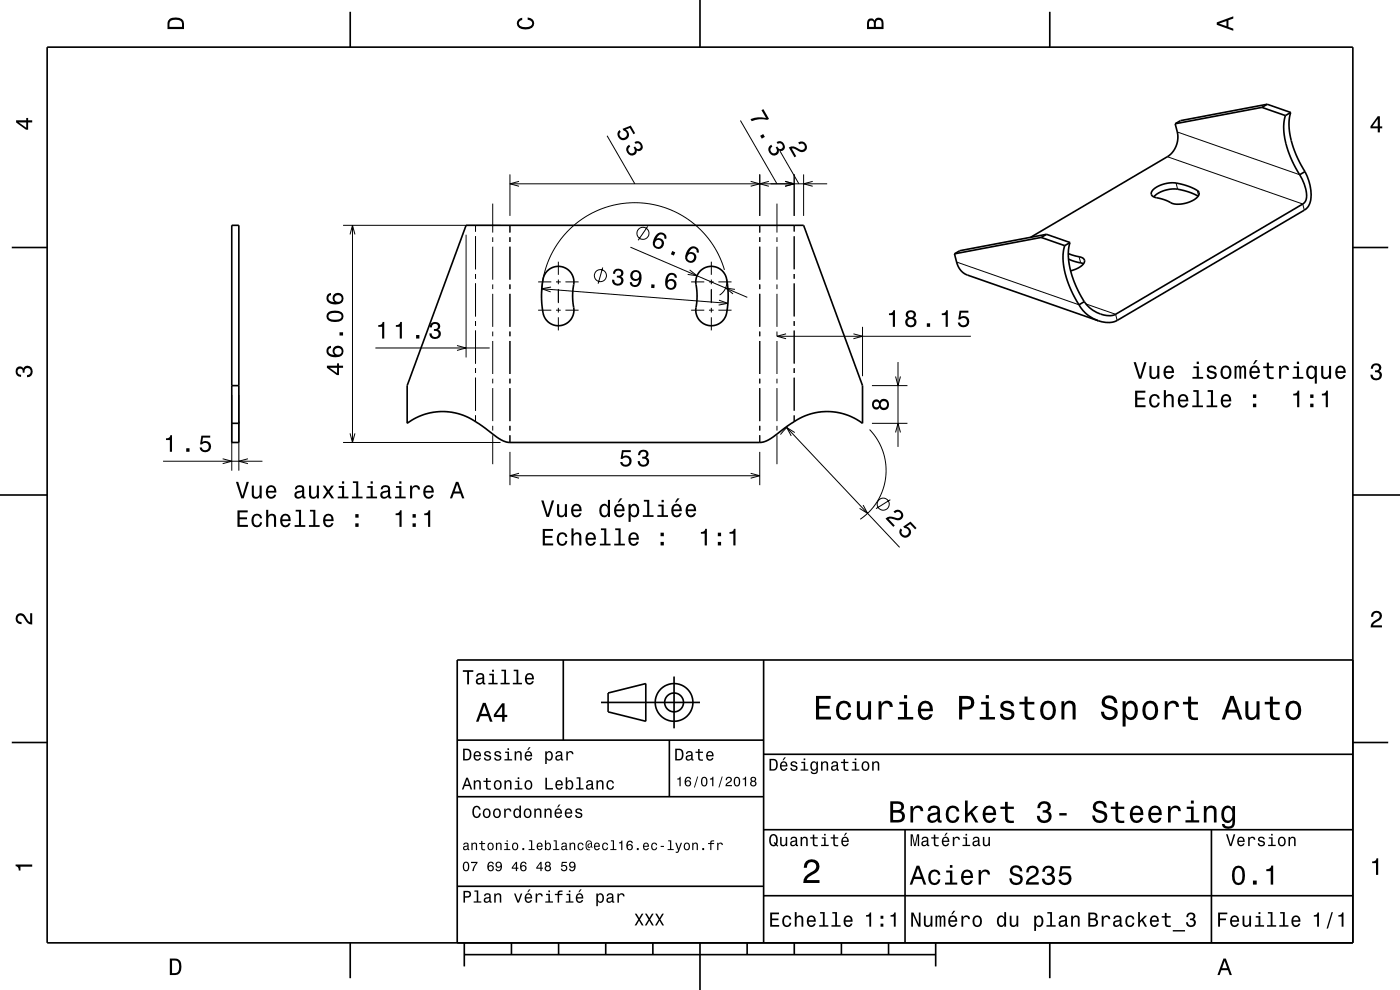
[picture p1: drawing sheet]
<svg xmlns="http://www.w3.org/2000/svg" width="297mm" height="210mm" viewBox="0 0 297 210" stroke-linecap="round" stroke-linejoin="round" font-family="sans-serif">
<g fill="none" stroke="#000" stroke-width=".21">
<path d="M108.2 37v8.8M108.2 39h67.3M110.1 38.5l-1.9 .5 1.9 .5M128.8 28.8l5.9 10.2M157.1 25.6l7.7 13.4M159.2 38.5l2 .5-2 .5M161.2 37v8.8M163.1 38.5l-1.9 .5 1.9 .5M165.5 32l4 7M166.5 38.5l2 .5-2 .5M168.5 37v8.8M170.5 37v8.8"/>
<path d="M172.4 38.5l-1.9 .5 1.9 .5M247.6 33.2l28.8 10.1 .3 1.3M249.5 38.8l.3 1.3M249.8 28l25.9 9.1M72.8 47.8h33.4M74.3 49.7l.5-1.9 .5 1.9M74.8 47.8v46.1M98.9 49.8v26M100.9 47.8v1.3M100.9 50.1v7M100.9 58.1v1M104.5 43.2v6.1"/>
<path d="M104.5 50.3v1M104.5 52.3v7M108.2 47.8v1.5M108.2 50.3v1M108.2 52.3v7M114.2 59.8h2.8M118 59.8h1M118.5 55.5v2.8M118.5 59.3v1M120 59.8h2.7M127.9 56.7l-1 3.5M133.7 52.4l24.8 10.7"/>
<path d="M137.4 48l-2 3M146.3 57.3l1.6 1.2-2-.3M146.6 59.8h2.8M150.4 59.8h1M150.9 55.5v2.8M150.9 59.3v1M152.4 59.8h2.8M153.7 57.3l-1.3-3.3-2-3.2-2.3-2.6-2.8-2.1-3.1-1.6-3.3-1.1-3.5-.4-3.7 .2-3.7 .9-3.1 1.5-2.9 2-2.5 2.5-2 2.8-1.5 3.4-.9 3.7-.2 3.3M154.1 59.2a3.3 3.3 0 0 1-1.4 3.4M161.2 47.8v1.5M161.2 50.3v1M161.2 52.3v7"/>
<path d="M164.8 43.2v6.1M164.8 50.3v1M164.8 52.3v7M168.5 47.8v1.3M168.5 50.1v7M168.5 58.1v1M202.9 55.6l26 9.1M228.9 54.5l.4 1.3M254 40.4l.3 1.1M79.6 73.8h24.3M96.9 73.3l2 .5-2 .5M100.9 60.1v7"/>
<path d="M100.9 68.1v1M100.9 70.1v7M100.9 78.1v1M104.5 60.3v1M104.5 62.3v7M104.5 70.3v1M104.5 72.3v7M108.2 60.3v1M108.2 62.3v7M108.2 70.3v1M108.2 72.3v7M114.2 65.8h2.8"/>
<path d="M114.9 61.3l39.5 3M116.9 60.9l-2 .4 1.9 .6M118 65.8h1M118.5 61.3v3M118.5 65.3v1M118.5 67.3v2.8M120 65.8h2.7M146.6 65.8h2.8M150.4 65.8h1M150.9 61.3v3M150.9 65.3v1M150.9 67.3v2.8"/>
<path d="M152.4 65.8h2.8M152.5 63.7l1.9 .6-1.9 .4M155.9 61.4l-2-.3 1.6 1.2M161.2 60.3v1M161.2 62.3v7M161.2 70.3v1M161.2 72.3v7M164.8 60.3v1M164.8 62.3v7M164.8 70.3v1h41.2M164.8 72.3v7M166.8 70.8l-2 .5 2 .6"/>
<path d="M168.5 60.1v7M168.5 68.1v1M168.5 70.1v7M168.5 78.1v1M181 70.8l2 .5-2 .6M183 69.3v10.5M190 79.9l.5 1.9 .5-1.9M190.5 76.8v18M230.4 64.5l6.3 2.2 .3 1.3M34.6 97.8h21.1M47.2 97.3l2 .5-2 .6M49.2 83.8v16"/>
<path d="M50.7 83.8v16M52.6 97.3l-1.9 .5 1.9 .6M72.8 93.9h33.4M74.3 91.9l.5 2 .5-2M100.9 80.1v7M100.9 88.1v1.3M104.5 80.3v1M104.5 82.3v7M104.5 90.3v1M104.5 92.3v6.2M108.2 80.3v1M108.2 82.3v7"/>
<path d="M108.2 90.3v1M108.2 92.3v1.6M108.2 95.9v7M161.2 80.3v1M161.2 82.3v7M161.2 90.3v1M161.2 92.3v1.6M161.2 95.9v7M164.8 80.3v1M164.8 82.3v7M164.8 90.3v1M164.8 92.3v6.2"/>
<path d="M165.6 92.2l1.3-1.5 23.9 25.4M168.5 80.1v7M168.5 88.1v1.3M168.6 91.8l-1.7-1.1 1 1.8M184.5 91.1a12.5 12.5 0 0 1-2 19M185 89.8h7.5M185 81.8h7.5M190 91.7l.5-1.9 .5 1.9M108.2 100.9h53M110.1 100.4l-1.9 .5 1.9 .5M159.2 100.4l2 .5-2 .5M183.1 107.1l1 1.8-1.7-1.1"/>
<path d="M188.9 106l-3 1.9"/>
<circle cx="127.4" cy="58.5" r="1.28"/>
<circle cx="136.4" cy="49.5" r="1.28"/>
<circle cx="187.4" cy="106.9" r="1.28"/>
</g>
<g fill="none" stroke="#000" stroke-width=".35">
<path d="M10 10h277v190h-277zM74.3 2.5v7.5M148.5 0v10M222.7 2.5v7.5M249.3 26.3l.5 1.7a5 5 0 0 1-2.2 5.2l-29 17.1M267.7 22.8l-18.4 3.5M267.7 22.8l5 1.7M268.8 22.1l-18.4 3.5-1.1 .7M268.8 22.1l5 1.8M268.8 22.1l-1.1 .7M272.7 24.5l-.4 2.5 .4 3 1.2 3.6 1.8 3.5M273.8 23.9l-.4 2.4 .5 3.3 1.1 3.4 1.8 3.4"/>
<path d="M273.8 23.9l-1.1 .6M275.7 37.1a6.8 6.8 0 0 1 1.3 5.4l-.6 .8-39.7 23.4a5.3 5.3 0 0 1-5.5-1.4l-1.2-1.3M276.8 36.4a8.8 8.8 0 0 1 1 6.9l-.4 .7-.7 .6-39.7 23.4-1.1 .4a6 6 0 0 1-2.9-.4M276.8 36.4l-1.1 .7M2.5 52.5h7.5M49.2 47.8h1.5v46.1h-1.5zM98.9 47.8h71.6l12.5 34v8a12.5 12.5 0 0 0-14.5-.4l-5.4 3.9-1.1 .4-.8 .2h-53l-.9-.2-1-.4-3.3-2.4a16.7 16.7 0 0 0-5.5-3.1h-.2a12.5 12.5 0 0 0-10.9 2v-8zM116 57.5a3.4 3.4 0 0 1 4.3-.4 3.4 3.4 0 0 1 1.3 4l-.1 2.3a6.7 6.7 0 0 1-.2 4.1 3.4 3.4 0 0 1-3.9 1.4 3.4 3.4 0 0 1-2.3-3.5l-.2-3.5a7.6 7.6 0 0 1 1.1-4.4zM148.5 57.5a3.4 3.4 0 0 1 3.8-.7 3.4 3.4 0 0 1 2 3.4l.2 3.5a6.7 6.7 0 0 1-1.4 4.5 3.4 3.4 0 0 1-4.1 .3 3.4 3.4 0 0 1-1.2-4l.1-2.3a7.9 7.9 0 0 1 0-3.9zM202.5 53.8l.4 1.8a3.8 3.8 0 0 0 2.3 2.7l27.8 9.7M220.9 50.4l-18.4 3.4M220.9 50.4l5 1.7"/>
<path d="M222 49.7l-18.4 3.5-1.1 .6M222 49.7l5 1.7M222 49.7l-1.1 .7M225.9 52.1l-.4 2.5 .4 3.2 1.2 3.4 1.8 3.5M226.6 53.8l1.3 .4a2.94 2.94 0 0 1 2.2 1 2.33 2.33 0 0 1-2 2l-1 .2M226.7 54.9l3.2 1M227 51.4l-.3 1.3-.1 1.4 .4 2.9 1.2 3.5 1.8 3.5M227 51.4l-1.1 .7M244.6 40.2a7 7 0 0 1 7.5-.7l.6 .2a2.2 2.2 0 0 1 1.7 1.4 4.4 4.4 0 0 1-3.9 2.2 6.8 6.8 0 0 1-3.7-1l-.5-.1a2.42 2.42 0 0 1-2.1-1l.1-.5zM254.2 41.6l-2.8-1.1a6.4 6.4 0 0 0-6.6 1.3M287 52.5h7.5M228.9 64.7l1.3 1.7a7.8 7.8 0 0 0 2.8 1.6"/>
<path d="M230 64l-1.1 .7M49.2 89.8h1.5M49.2 81.8h1.5M0 105h10M287 105h10M119.5 140v17M162 140v60M287 140h-190v60M2.5 157.5h7.5M97 157h65M127.5 149h21M129 147l8-2v8l-8-2z"/>
<path d="M142 157v12M143 143.5v11M287 157.5h7.5M97 169h65M162 176h125M162 160h125M192 176v24M257 176v24M97 188h65M162 190h125M74.3 200v7.5M98.5 202.5h100"/>
<path d="M98.5 200v5M108.5 200v2.5M118.5 200v2.5M128.5 200v2.5M138.5 200v2.5M148.5 200v10M158.5 200v2.5M168.5 200v2.5M178.5 200v2.5M188.5 200v2.5M198.5 200v5M222.7 200v7.5"/>
<circle cx="143" cy="149" r="2"/>
<circle cx="143" cy="149" r="4"/>
</g>
<g fill="#000">
<path d="M36 4a2.18 2.18 0 0 0-.5 2.2h3.5v-1.2a1.43 1.43 0 0 0-1.7-1.3zM36.3 4.4a2.15 2.15 0 0 1 2.2 .3l.1 1h-2.6v-1z" fill-rule="evenodd"/>
<path d="M109.9 4.2l.9-.4v.4a.7 .7 0 0 0-.7 .5 .7 .7 0 0 0 .3 .8 1.7 1.7 0 0 0 2.5-.5 .9 .9 0 0 0-1-.8v-.5a1.24 1.24 0 0 1 1.4 1.1 1.24 1.24 0 0 1-1 1.4 2.22 2.22 0 0 1-2.5-.7l-.2-.5z" fill-rule="evenodd"/>
<path d="M184.2 4.2l-.3 .7v1.3h3.5v-1.3a.98 .98 0 0 0-.7-1.1 .98 .98 0 0 0-1.2 .6 .84 .84 0 0 0-1.3-.2zM184.5 4.5a.54 .54 0 0 1 .6-.1 .54 .54 0 0 1 .3 .6v.7h-1zM185.9 4.4a.62 .62 0 0 1 .8-.1 .62 .62 0 0 1 .3 .6v.8h-1.2z" fill-rule="evenodd"/>
<path d="M258.1 4.7v.6l3.5 1.2v-.4l-1-.4v-1.4l1-.4v-.4zM258.6 5l1.6-.5v1z" fill-rule="evenodd"/>
<path d="M3.4 25.5v.5l2.1 1.5h.5v-1.5h.8v-.5h-.8v-.5h-.4v.5zM4 26h1.6v1.1z" fill-rule="evenodd"/>
<path d="M131.1 27.9a1.21 1.21 0 0 0 .4 1.7 1.21 1.21 0 0 0 1.7-.4 1.21 1.21 0 0 0-.5-1.7l.9-.4 .8 1.4 .3-.2-.9-1.7-1.7 .7 .2 .4a.79 .79 0 0 1 .7 .9 .79 .79 0 0 1-1 .6 .79 .79 0 0 1-.5-1l.2-.2-.3-.4zM133.1 31a1.21 1.21 0 0 0 .2 1.7 1.21 1.21 0 0 0 1.7-.2l.1-.6a.9 .9 0 0 0 1.1-.2 .9 .9 0 0 0 0-1.2 1.04 1.04 0 0 0-1.6-.4l.2 .4a.62 .62 0 0 1 .9-.1 .62 .62 0 0 1 .1 .9 .62 .62 0 0 1-.8 .2l-.3-.4-.3 .2a.72 .72 0 0 1 .1 1 .72 .72 0 0 1-1 .1 .72 .72 0 0 1-.1-1.1l.3-.2-.2-.4z" fill-rule="evenodd"/>
<path d="M159.2 25.3l.3 .4a5.2 5.2 0 0 1 3.3-.3l.3-.2-1.2-2.1-.4 .3 1 1.6a5.2 5.2 0 0 0-3.3 .3zM161.3 28.8l.3 .6 .7-.4-.4-.6zM163.2 31a1.21 1.21 0 0 0 .3 1.7 1.21 1.21 0 0 0 1.7-.2v-.6a.9 .9 0 0 0 1.2-.2 .9 .9 0 0 0-.1-1.2 1.04 1.04 0 0 0-1.5-.4l.2 .4a.62 .62 0 0 1 .8-.1 .62 .62 0 0 1 .2 .9 .62 .62 0 0 1-.8 .2l-.3-.4-.3 .2a.72 .72 0 0 1 0 1 .72 .72 0 0 1-1 .1 .72 .72 0 0 1 0-1.1l.3-.2-.3-.4z" fill-rule="evenodd"/>
<path d="M167.3 31.3a1.8 1.8 0 0 1 2.2 .3 .71 .71 0 0 0 1.1 0 .71 .71 0 0 0 0-1 .71 .71 0 0 0-1 0l-.3-.4a1.18 1.18 0 0 1 1.7 .3 1.18 1.18 0 0 1-.3 1.6 1.18 1.18 0 0 1-1.6-.3l-.6-.3h-.5l.9 1.6-.4 .3z" fill-rule="evenodd"/>
<path d="M292.3 24.7l-1.6 2.1v.4h1.6v.9h.4v-.9h.5v-.4h-.5v-2.1zM292.3 25.2v1.6h-1.1z" fill-rule="evenodd"/>
<path d="M130.4 57.2l-.4 .9h.5a.62 .62 0 0 1 .4-.7 .62 .62 0 0 1 .7 .3 .62 .62 0 0 1-.2 .8h-.5l-.1 .4a.72 .72 0 0 1 .9 .5 .72 .72 0 0 1-.5 .9 .72 .72 0 0 1-.9-.6v-.4h-.5a1.18 1.18 0 0 0 1.5 1.3 1.18 1.18 0 0 0 .7-1.8l-.2-.1a.97 .97 0 0 0 .3-1.4 .97 .97 0 0 0-1.3-.3zM134.1 57.5a1.15 1.15 0 0 0-.2 1.7 1.15 1.15 0 0 0 1.7 .1 1.02 1.02 0 0 1-.9 1.2 .56 .56 0 0 1-.6-.6l-.5-.1a1.18 1.18 0 0 0 1.2 1.1 1.18 1.18 0 0 0 1.1-1 1.76 1.76 0 0 0-.9-2.6zM134.2 58.4a.75 .75 0 0 1 1.5 0 .75 .75 0 0 1-1.5 0zM138.2 60.3l-.1 .8h.7l.1-.7zM141.6 58.3l-.3 .6a1.76 1.76 0 0 0 .9 2.6 1.15 1.15 0 0 0 1.3-1.5 1.15 1.15 0 0 0-1.9-.5 1.03 1.03 0 0 1 1-1.2 .58 .58 0 0 1 .5 .6h.5a1.14 1.14 0 0 0-.8-1 1.14 1.14 0 0 0-1.2 .4zM141.5 60.3a.75 .75 0 0 1 1.5 0 .75 .75 0 0 1-1.5 0z" fill-rule="evenodd"/>
<path d="M139.3 49.7l-.2 .2a1.75 1.75 0 0 0 .1 2.8 1.15 1.15 0 0 0 1.7-1 1.15 1.15 0 0 0-1.6-1.1 1.02 1.02 0 0 1 1.2-.8 .57 .57 0 0 1 .4 .7l.4 .2a1.15 1.15 0 0 0-.6-1.3 1.15 1.15 0 0 0-1.4 .3zM138.9 51.6a.75 .75 0 0 1 1.5 0 .75 .75 0 0 1-1.5 0zM142.6 53.2l-.3 .7 .7 .3 .3-.7zM146.2 52.6l-.2 .3a1.75 1.75 0 0 0 .1 2.8 1.15 1.15 0 0 0 1.6-1 1.15 1.15 0 0 0-1.6-1.1 1.03 1.03 0 0 1 1.3-.9 .58 .58 0 0 1 .4 .8l.4 .2a1.15 1.15 0 0 0-.6-1.3 1.15 1.15 0 0 0-1.4 .2zM145.7 54.6a.75 .75 0 0 1 1.5 0 .75 .75 0 0 1-1.5 0z" fill-rule="evenodd"/>
<path d="M69.4 77.6v.4l2.1 1.6h.4v-1.6h.9v-.4h-.9v-.5h-.4v.5zM69.9 78h1.6v1.1zM69.5 73.7a1.33 1.33 0 0 0 0 1.4 1.33 1.33 0 0 0 1.3 .7 1.62 1.62 0 0 0 2.1-1.3 1.15 1.15 0 0 0-1.6-1.1 1.15 1.15 0 0 0-.4 1.9 1.03 1.03 0 0 1-1.2-.8 .58 .58 0 0 1 .5-.7v-.4zM71 74.6a.75 .75 0 0 1 1.5 0 .75 .75 0 0 1-1.5 0zM72 70.5v.7h.8v-.7zM69.7 66.2a1.13 1.13 0 0 0-.4 1.2 1.13 1.13 0 0 0 1 .8 2.28 2.28 0 0 0 2.5-.6 1.14 1.14 0 0 0-.9-1.6 2.85 2.85 0 0 0-2.2 .2zM69.8 66.8a2.38 2.38 0 0 1 2.6 0v.6a2.37 2.37 0 0 1-2.6 0zM69.5 62.5a1.33 1.33 0 0 0 0 1.4 1.33 1.33 0 0 0 1.3 .7 1.62 1.62 0 0 0 2.1-1.3 1.15 1.15 0 0 0-1.6-1.1 1.15 1.15 0 0 0-.4 1.9 1.03 1.03 0 0 1-1.2-.9 .58 .58 0 0 1 .5-.6v-.5zM71 63.4a.75 .75 0 0 1 1.5 0 .75 .75 0 0 1-1.5 0z" fill-rule="evenodd"/>
<path d="M80.2 69v.3h.9v2.5h.4v-3.5h-.3a.77 .77 0 0 1-1 .7zM84 69v.3h.8v2.5h.5v-3.5h-.4a.77 .77 0 0 1-.9 .7zM88.3 71.1v.7h.7v-.7zM91.5 68.6l-.3 .9h.4a.62 .62 0 0 1 .4-.8 .62 .62 0 0 1 .7 .3 .62 .62 0 0 1-.2 .8h-.4v.4a.72 .72 0 0 1 .9 .4 .72 .72 0 0 1-.5 1 .72 .72 0 0 1-.9-.6v-.3h-.5a1.18 1.18 0 0 0 1.5 1.2 1.18 1.18 0 0 0 .6-1.8l-.2-.2a.91 .91 0 0 0 .3-1.1 .91 .91 0 0 0-1-.5z" fill-rule="evenodd"/>
<path d="M188.6 66.5v.3h.8v2.5h.5v-3.5h-.4a.77 .77 0 0 1-.9 .7zM192.4 66.1a.83 .83 0 0 0 .2 1.3 1.11 1.11 0 0 0-.4 1.6 1.11 1.11 0 0 0 1.5 .3 1.03 1.03 0 0 0 .7-.9 1.03 1.03 0 0 0-.5-1 .88 .88 0 0 0 .4-1 .88 .88 0 0 0-1.1-.6zM192.5 68.4a.71 .71 0 0 1 1.4 0 .71 .71 0 0 1-1.4 0zM192.6 66.8a.6 .6 0 0 1 1.2 0 .6 .6 0 0 1-1.2 0zM196.6 68.6v.7h.7v-.7zM199.8 66.5v.3h.8v2.5h.5v-3.5h-.4a.77 .77 0 0 1-.9 .7zM203.6 65.9l-.3 1.9h.4a.79 .79 0 0 1 1.2-.2 .79 .79 0 0 1 0 1.1 .79 .79 0 0 1-1.2 0v-.3h-.5a1.21 1.21 0 0 0 1.5 1.1 1.21 1.21 0 0 0 .8-1.7 1.21 1.21 0 0 0-1.7-.5l.1-1h1.5v-.4z" fill-rule="evenodd"/>
<path d="M240.5 76.8l1.1 3.5h.5l1.1-3.5h-.5l-.8 3-.9-3zM243.8 77.6v1.8a.89 .89 0 0 0 .7 1 .89 .89 0 0 0 1-.5v.4h.4v-2.7h-.4v1.6a.65 .65 0 0 1-.4 .8 .65 .65 0 0 1-.8-.3v-2.1zM247.1 77.9a1.54 1.54 0 0 0 .8 2.5 1.06 1.06 0 0 0 1.1-.8h-.4l-.2 .3-.4 .1a.76 .76 0 0 1-.7-.9h1.8a1.16 1.16 0 0 0-.5-1.4 1.16 1.16 0 0 0-1.5 .2zM247.5 78.1a.66 .66 0 0 1 .8-.1 .66 .66 0 0 1 .3 .7h-1.3zM253.2 77.7v.4h.7v1.9h-.9v.3h2.2v-.3h-.9v-2.3zM253.9 76.7v.5h.4v-.5zM256.3 77.8a.76 .76 0 0 0-.2 .8 .76 .76 0 0 0 .7 .5l.9 .3a.63 .63 0 0 1-.6 .7 .63 .63 0 0 1-.7-.6h-.4a1.07 1.07 0 0 0 1.2 .9 1.07 1.07 0 0 0 .9-1.2l-.4-.3-1.1-.4a.54 .54 0 0 1 .4-.7 .54 .54 0 0 1 .6 .5h.5a1.03 1.03 0 0 0-.7-.8 1.03 1.03 0 0 0-1.1 .3zM259.2 77.9a1.53 1.53 0 0 0 .9 2.5 1.48 1.48 0 0 0 1.2-1.4 1.48 1.48 0 0 0-1.2-1.5l-.5 .1zM259.5 78.2a.67 .67 0 0 1 .8-.3 .67 .67 0 0 1 .5 .6 1.11 1.11 0 0 1-.7 1.5 1.17 1.17 0 0 1-.6-1.8zM261.9 77.6v2.7h.4v-2.1l.2-.3h.3l.1 .3v2.1h.4v-2l.4-.4 .2 .1v.4v1.9h.5v-1.8a.69 .69 0 0 0-.6-1l-.5 .4-.2-.3-.3-.1-.5 .4v-.3zM266.3 76.4l-.5 .9h.3l.7-.9zM265.3 77.9a1.54 1.54 0 0 0 .8 2.5 1.06 1.06 0 0 0 1.1-.8h-.4l-.2 .3-.4 .1a.76 .76 0 0 1-.7-.9h1.8a1.16 1.16 0 0 0-.5-1.4 1.16 1.16 0 0 0-1.5 .2zM265.7 78.1a.66 .66 0 0 1 .8-.1 .66 .66 0 0 1 .3 .7h-1.3zM268.7 76.9v.8h-.7v.4h.7l.1 1.8a1.05 1.05 0 0 0 1.4 .5v-.4a.68 .68 0 0 1-1-.3v-1.6h1v-.4h-1v-.8zM271.3 77.6v2.7h.5v-1.5a.66 .66 0 0 1 .4-.8 .66 .66 0 0 1 .8 .2v.3h.5a.89 .89 0 0 0-.7-1 .89 .89 0 0 0-1 .6v-.5zM274.4 77.7v.4h.7v1.9h-.9v.3h2.3v-.3h-.9v-2.3zM275.1 76.7v.5h.5v-.5zM277.4 77.9a1.57 1.57 0 0 0 .7 2.5l.5-.1 .3-.4v1.5h.5v-3.8h-.5v.4l-.1-.2a.87 .87 0 0 0-1.4 .1zM277.7 78.2a.62 .62 0 0 1 .7-.3 .62 .62 0 0 1 .5 .6 1.12 1.12 0 0 1-.7 1.5 1.19 1.19 0 0 1-.5-1.8zM280.3 77.6v1.8a.89 .89 0 0 0 .6 1 .89 .89 0 0 0 1.1-.5v.4h.4v-2.7h-.5v1.6a.65 .65 0 0 1-.4 .8 .65 .65 0 0 1-.8-.3v-2.1zM283.6 77.9a1.54 1.54 0 0 0 .8 2.5 1.06 1.06 0 0 0 1-.8h-.4l-.2 .3-.4 .1a.76 .76 0 0 1-.7-.9h1.8a1.16 1.16 0 0 0-.5-1.4 1.16 1.16 0 0 0-1.4 .2zM283.9 78.1a.66 .66 0 0 1 .8-.1 .66 .66 0 0 1 .3 .7h-1.3z" fill-rule="evenodd"/>
<path d="M291.1 77.4a1.08 1.08 0 0 1 1.4-.2 1.08 1.08 0 0 1 .4 1.2l-.3 .3a1.06 1.06 0 0 1 .5 1.3 1.06 1.06 0 0 1-1.2 .7 1.1 1.1 0 0 1-1.2-1.2h.5a.71 .71 0 0 0 1 .8 .71 .71 0 0 0 .1-1.3h-.6v-.4a.61 .61 0 0 0 .8-.3 .61 .61 0 0 0-.2-.8 .61 .61 0 0 0-.9 .2l-.1 .5h-.5z" fill-rule="evenodd"/>
<path d="M3.6 78a.86 .86 0 0 1 1.4 .2 1.06 1.06 0 0 1 1.2-.6 1.06 1.06 0 0 1 .7 1.2 1.1 1.1 0 0 1-1.2 1.2v-.4a.71 .71 0 0 0 .8-1 .71 .71 0 0 0-1.3-.1v.6h-.4a.61 .61 0 0 0-.3-.8 .61 .61 0 0 0-.8 .2 .61 .61 0 0 0 .2 .8l.6 .2v.4a1.15 1.15 0 0 1-1.2-.6 1.15 1.15 0 0 1 .3-1.3z" fill-rule="evenodd"/>
<path d="M35.2 93v.3h.8v2.5h.5v-3.5h-.4a.77 .77 0 0 1-.9 .7zM39.5 95.1v.7h.7v-.7zM42.7 92.4l-.3 1.9h.4a.79 .79 0 0 1 1.2-.2 .79 .79 0 0 1 .1 1.1 .79 .79 0 0 1-1.2 0l-.1-.3h-.5a1.21 1.21 0 0 0 1.5 1.1 1.21 1.21 0 0 0 .9-1.7 1.21 1.21 0 0 0-1.8-.5l.2-1h1.5v-.4z" fill-rule="evenodd"/>
<path d="M131.9 95.5l-.2 1.8h.4a.79 .79 0 0 1 1.1-.1 .79 .79 0 0 1 .1 1.1 .79 .79 0 0 1-1.2-.1l-.1-.2h-.4a1.21 1.21 0 0 0 1.5 1.1 1.21 1.21 0 0 0 .8-1.7 1.21 1.21 0 0 0-1.8-.6l.2-.9h1.5v-.4zM135.7 95.7l-.3 .8h.4a.62 .62 0 0 1 .3-.7 .62 .62 0 0 1 .8 .3 .62 .62 0 0 1-.2 .8h-.5v.4a.72 .72 0 0 1 1 .4 .72 .72 0 0 1-.5 1 .72 .72 0 0 1-.9-.6l-.1-.3h-.4a1.18 1.18 0 0 0 1.5 1.2 1.18 1.18 0 0 0 .6-1.8l-.3-.2a.9 .9 0 0 0 .4-1.1 .9 .9 0 0 0-1-.5z" fill-rule="evenodd"/>
<path d="M185.2 85a1.1 1.1 0 0 0-.2 1.2 1.1 1.1 0 0 0 1.1 .7l.5-.5a1.11 1.11 0 0 0 1.6 .4 1.11 1.11 0 0 0 .3-1.5 1.03 1.03 0 0 0-.9-.7 1.03 1.03 0 0 0-1 .6l-.1-.2a.85 .85 0 0 0-1.3 0zM186.8 85.8a.71 .71 0 0 1 1.4 0 .71 .71 0 0 1-1.4 0zM185.4 85.8a.59 .59 0 0 1 1.1 0 .59 .59 0 0 1-1.1 0z" fill-rule="evenodd"/>
<path d="M240.8 82.9v3.5h2.2v-.4h-1.7v-1.2h1.5v-.5h-1.5v-1h1.7v-.4zM244.1 84a1.52 1.52 0 0 0 .8 2.5 1.06 1.06 0 0 0 1.1-1.1h-.4a.67 .67 0 0 1-.6 .7 .67 .67 0 0 1-.7-.6 1.11 1.11 0 0 1 .6-1.5 .6 .6 0 0 1 .7 .6h.4a1.09 1.09 0 0 0-.7-1 1.09 1.09 0 0 0-1.2 .4zM246.9 82.8v3.6h.4v-1.6a.63 .63 0 0 1 .4-.8 .63 .63 0 0 1 .8 .4l.1 2h.4v-1.8a.88 .88 0 0 0-.6-1 .88 .88 0 0 0-1.1 .5v-1.3zM250.2 84a1.54 1.54 0 0 0 .8 2.5 1.06 1.06 0 0 0 1-.9h-.4l-.2 .4-.4 .1a.76 .76 0 0 1-.7-1h1.8a1.16 1.16 0 0 0-.5-1.3 1.16 1.16 0 0 0-1.4 .2zM250.5 84.2a.66 .66 0 0 1 .8-.2 .66 .66 0 0 1 .3 .8h-1.3zM253.2 82.8v.3h.6v2.9h-.9v.4h2.3v-.4h-.9v-3.2zM256.2 82.8v.3h.7v2.9h-.9v.4h2.2v-.4h-.9v-3.2zM259.3 84a1.54 1.54 0 0 0 .8 2.5 1.06 1.06 0 0 0 1.1-.9h-.5l-.2 .4-.4 .1a.76 .76 0 0 1-.7-1h1.8a1.16 1.16 0 0 0-.5-1.3 1.16 1.16 0 0 0-1.4 .2zM259.6 84.2a.66 .66 0 0 1 .8-.2 .66 .66 0 0 1 .3 .8h-1.3zM265.8 85.6v.8h.7v-.8zM265.8 83.7v.7h.7v-.7z" fill-rule="evenodd"/>
<path d="M274.4 83.5v.4h.8v2.5h.4v-3.5h-.3a.77 .77 0 0 1-.9 .6zM278 85.6v.8h.6v-.8zM278 83.7v.7h.6v-.7zM280.4 83.5v.4h.8v2.5h.5v-3.5h-.3a.78 .78 0 0 1-1 .6z" fill-rule="evenodd"/>
<path d="M50.4 108.3v3.5h2.2v-.5h-1.8v-1.1h1.6v-.5h-1.6v-1h1.8v-.4zM53.7 109.3a1.53 1.53 0 0 0 .8 2.6 1.06 1.06 0 0 0 1.1-1.1h-.4a.67 .67 0 0 1-.7 .7 .67 .67 0 0 1-.7-.6 1.12 1.12 0 0 1 .7-1.6 .6 .6 0 0 1 .7 .7h.4a1.09 1.09 0 0 0-.8-1 1.09 1.09 0 0 0-1.1 .3zM56.5 108.1v3.7h.4v-1.6a.63 .63 0 0 1 .5-.9 .63 .63 0 0 1 .7 .8v1.7h.5v-1.8a.88 .88 0 0 0-.6-1 .88 .88 0 0 0-1.1 .4v-1.3zM59.7 109.3a1.54 1.54 0 0 0 .8 2.6 1.06 1.06 0 0 0 1.1-.9h-.4l-.2 .3-.4 .2a.76 .76 0 0 1-.7-1h1.8a1.16 1.16 0 0 0-.5-1.3 1.16 1.16 0 0 0-1.5 .1zM60.1 109.6a.66 .66 0 0 1 .8-.2 .66 .66 0 0 1 .3 .8h-1.3zM62.7 108.1v.4h.7v2.9h-.9v.4h2.3v-.4h-.9v-3.3zM65.8 108.1v.4h.7v2.9h-1v.4h2.3v-.4h-.9v-3.3zM68.8 109.3a1.54 1.54 0 0 0 .8 2.6 1.05 1.05 0 0 0 1.1-.9h-.4l-.2 .3-.4 .2a.75 .75 0 0 1-.7-1h1.8a1.16 1.16 0 0 0-.5-1.3 1.16 1.16 0 0 0-1.5 .1zM69.2 109.6a.66 .66 0 0 1 .8-.2 .66 .66 0 0 1 .3 .8h-1.3zM75.4 111v.8h.7v-.8zM75.4 109.1v.7h.7v-.7z" fill-rule="evenodd"/>
<path d="M50.1 102.2l1.1 3.5h.5l1.1-3.5h-.5l-.9 3-.9-3zM53.4 103v1.8a.89 .89 0 0 0 .6 1 .89 .89 0 0 0 1.1-.5v.4h.4v-2.7h-.4v1.6a.65 .65 0 0 1-.4 .7 .65 .65 0 0 1-.8-.3v-2zM56.7 103.3a1.54 1.54 0 0 0 .8 2.5 1.06 1.06 0 0 0 1.1-.9h-.5l-.2 .4-.4 .1a.75 .75 0 0 1-.6-.9h1.7a1.17 1.17 0 0 0-.5-1.4 1.17 1.17 0 0 0-1.4 .2zM57 103.5a.66 .66 0 0 1 .8-.1 .66 .66 0 0 1 .4 .7h-1.3zM62.8 103.1l-.2 .7h.4a.55 .55 0 0 1 .6-.5 .55 .55 0 0 1 .4 .7l-.2 .1a1 1 0 0 0-1 .2 1 1 0 0 0-.3 1 .94 .94 0 0 0 1.6 .1l.1 .3h.6v-.3l-.2-.1-.1-1.6a1.02 1.02 0 0 0-.6-.8 1.02 1.02 0 0 0-1.1 .2zM63 104.7l1.1-.4a.77 .77 0 0 1-.2 .9 .77 .77 0 0 1-.9 .1l-.1-.3zM65.6 103v1.8a.89 .89 0 0 0 .6 1 .89 .89 0 0 0 1-.5v.4h.5v-2.7h-.5v1.6a.64 .64 0 0 1-.4 .7 .64 .64 0 0 1-.8-.3v-2zM68.5 103l.9 1.3-1 1.4h.5l.7-1 .7 1h.6l-1-1.4 .9-1.3h-.5l-.7 1-.6-1zM71.9 103.1v.4h.7v1.8h-1v.4h2.3v-.4h-.9v-2.2zM72.5 102.1v.5h.5v-.5zM74.9 102.1v.4h.7v2.8h-.9v.4h2.2v-.4h-.9v-3.2zM77.9 103.1v.4h.7v1.8h-.9v.4h2.3v-.4h-.9v-2.2zM78.6 102.1v.5h.5v-.5zM81 103.1l-.2 .7h.4a.55 .55 0 0 1 .6-.5 .55 .55 0 0 1 .4 .7l-.2 .1a1.14 1.14 0 0 0-1.3 .9 .73 .73 0 0 0 .8 .8l.4-.1 .5-.3 .1 .3h.5v-.3l-.2-.1v-1.6a1.02 1.02 0 0 0-.7-.8 1.02 1.02 0 0 0-1.1 .2zM81.2 104.7l1.1-.4a.77 .77 0 0 1-.2 .9 .77 .77 0 0 1-.9 .1zM84 103.1v.4h.7v1.8h-.9v.4h2.3v-.4h-1v-2.2zM84.7 102.1v.5h.5v-.5zM87 103v2.7h.4v-1.5a.66 .66 0 0 1 .4-.8 .66 .66 0 0 1 .8 .2l.1 .3h.4a.89 .89 0 0 0-.7-1 .89 .89 0 0 0-1 .6v-.5zM90.1 103.3a1.54 1.54 0 0 0 .8 2.5 1.06 1.06 0 0 0 1.1-.9h-.5l-.2 .4-.4 .1a.76 .76 0 0 1-.7-.9h1.8a1.16 1.16 0 0 0-.5-1.4 1.16 1.16 0 0 0-1.4 .2zM90.4 103.5a.66 .66 0 0 1 .8-.1 .66 .66 0 0 1 .4 .7h-1.4zM96.7 102.2l-1.3 3.5h.5l.4-1h1.4l.3 1h.5l-1.3-3.5zM97 102.7l.5 1.6h-1.1z" fill-rule="evenodd"/>
<path d="M83.9 108.9v.4h.8v2.5h.5v-3.6h-.3a.77 .77 0 0 1-1 .7zM87.5 111v.8h.7v-.8zM87.5 109.1v.7h.7v-.7zM90 108.9v.4h.8v2.5h.5v-3.6h-.4a.77 .77 0 0 1-.9 .7z" fill-rule="evenodd"/>
<path d="M115.1 112.2v3.5h2.3v-.4h-1.8v-1.2h1.6v-.4h-1.6v-1.1h1.7v-.4zM118.4 113.3a1.53 1.53 0 0 0 .9 2.5 1.05 1.05 0 0 0 1.1-1.1h-.5a.67 .67 0 0 1-.6 .7 .67 .67 0 0 1-.7-.6 1.12 1.12 0 0 1 .7-1.5 .6 .6 0 0 1 .6 .6h.5a1.09 1.09 0 0 0-.8-1 1.09 1.09 0 0 0-1.2 .4zM121.2 112.1v3.6h.5v-1.6a.63 .63 0 0 1 .5-.8 .63 .63 0 0 1 .7 .7v1.7h.4v-1.8a.88 .88 0 0 0-.6-1 .88 .88 0 0 0-1 .5v-1.3zM124.5 113.3a1.54 1.54 0 0 0 .8 2.5 1.06 1.06 0 0 0 1.1-.9h-.5l-.2 .4-.4 .1a.76 .76 0 0 1-.7-.9h1.8a1.17 1.17 0 0 0-.5-1.4 1.17 1.17 0 0 0-1.4 .2zM124.8 113.5a.66 .66 0 0 1 .8-.1 .66 .66 0 0 1 .4 .7h-1.4zM127.5 112.1v.4h.7v2.8h-.9v.4h2.2v-.4h-.9v-3.2zM130.5 112.1v.4h.7v2.8h-.9v.4h2.3v-.4h-.9v-3.2zM133.6 113.3a1.54 1.54 0 0 0 .8 2.5 1.06 1.06 0 0 0 1.1-.9h-.5l-.2 .4-.3 .1a.76 .76 0 0 1-.7-.9h1.7a1.16 1.16 0 0 0-.5-1.4 1.16 1.16 0 0 0-1.4 .2zM133.9 113.5a.66 .66 0 0 1 .8-.1 .66 .66 0 0 1 .4 .7h-1.3zM140.1 114.9v.8h.7v-.8zM140.1 113v.7h.7v-.7z" fill-rule="evenodd"/>
<path d="M114.8 106.2l1.1 3.5h.5l1.2-3.5h-.5l-.9 2.9-.9-2.9zM118.2 106.9v1.8a.89 .89 0 0 0 .6 1 .89 .89 0 0 0 1.1-.5v.5h.4v-2.8h-.5v1.6a.65 .65 0 0 1-.4 .8 .65 .65 0 0 1-.8-.3v-2.1zM121.5 107.2a1.54 1.54 0 0 0 .8 2.5 1.06 1.06 0 0 0 1-.8h-.4l-.2 .3-.4 .2a.75 .75 0 0 1-.7-1h1.8a1.16 1.16 0 0 0-.5-1.3 1.16 1.16 0 0 0-1.4 .1zM121.8 107.4a.66 .66 0 0 1 .8-.1 .66 .66 0 0 1 .3 .8h-1.3zM127.4 107.2a1.57 1.57 0 0 0 .8 2.5l.4-.1 .4-.4v.5h.4v-3.7h-.4v1.4a.89 .89 0 0 0-1.6-.2zM127.8 107.5a.62 .62 0 0 1 .7-.2 .62 .62 0 0 1 .4 .5 1.11 1.11 0 0 1-.6 1.6 1.19 1.19 0 0 1-.5-1.9zM131.5 105.7l-.5 .9h.3l.7-.9zM130.6 107.2a1.54 1.54 0 0 0 .8 2.5 1.06 1.06 0 0 0 1.1-.8h-.5l-.2 .3-.4 .2a.75 .75 0 0 1-.7-1h1.8a1.17 1.17 0 0 0-.5-1.3 1.17 1.17 0 0 0-1.4 .1zM130.9 107.4a.66 .66 0 0 1 .8-.1 .66 .66 0 0 1 .3 .8h-1.3zM133.3 106.9v3.8h.5v-1.5a.93 .93 0 0 0 1 .5 .93 .93 0 0 0 .7-.8 1.51 1.51 0 0 0-.9-2.1l-.5 .2-.3 .4v-.5zM134 107.5a.63 .63 0 0 1 .7-.2 .63 .63 0 0 1 .4 .5 1.13 1.13 0 0 1-.6 1.6 1.18 1.18 0 0 1-.5-1.9zM136.6 106v.4h.7v2.9h-.9v.4h2.2v-.4h-.9v-3.3zM139.7 107v.4h.7v1.9h-1v.4h2.3v-.4h-.9v-2.3zM140.3 106v.5h.5v-.5zM143.7 105.7l-.5 .9h.3l.7-.9zM142.7 107.2a1.54 1.54 0 0 0 .8 2.5 1.05 1.05 0 0 0 1.1-.8h-.4l-.3 .3-.3 .2a.75 .75 0 0 1-.7-1h1.7a1.16 1.16 0 0 0-.4-1.3 1.16 1.16 0 0 0-1.5 .1zM143.1 107.4a.66 .66 0 0 1 .8-.1 .66 .66 0 0 1 .3 .8h-1.3zM145.7 107.2a1.54 1.54 0 0 0 .8 2.5 1.06 1.06 0 0 0 1.1-.8h-.4l-.2 .3-.4 .2a.75 .75 0 0 1-.7-1h1.8a1.17 1.17 0 0 0-.5-1.3 1.17 1.17 0 0 0-1.5 .1zM146.1 107.4a.66 .66 0 0 1 .8-.1 .66 .66 0 0 1 .3 .8h-1.3z" fill-rule="evenodd"/>
<path d="M148.7 112.9v.3h.8v2.5h.5v-3.5h-.4a.77 .77 0 0 1-.9 .7zM152.3 114.9v.8h.7v-.8zM152.3 113v.7h.7v-.7zM154.8 112.9v.3h.8v2.5h.4v-3.5h-.3a.77 .77 0 0 1-.9 .7z" fill-rule="evenodd"/>
<path d="M187.9 110l1.6 1.8 .3-.3-1.3-1.4a2.23 2.23 0 0 1 1.9 .3 1.14 1.14 0 0 0 1.1-1.6 1.14 1.14 0 0 0-1.9-.3l.3 .4a.71 .71 0 0 1 .9-.2 .71 .71 0 0 1 .2 .9 .71 .71 0 0 1-.9 .3 1.8 1.8 0 0 0-2.2 .1zM191.1 112.1a1.21 1.21 0 0 0 .2 1.8 1.21 1.21 0 0 0 1.8-.5 1.21 1.21 0 0 0-.8-1.7l.8-.5 1 1.1 .3-.3-1.2-1.4-1.6 1.1 .3 .3a.79 .79 0 0 1 .9 .7 .79 .79 0 0 1-.8 .9 .79 .79 0 0 1-.7-.9l.1-.3z" fill-rule="evenodd"/>
<path d="M3.6 130.4a1.22 1.22 0 0 1 2 .7l.4 .6 .4 .3v-1.9h.4v2.4a1.8 1.8 0 0 1-1.7-1.4 .71 .71 0 0 0-.9-.5 .71 .71 0 0 0-.5 .8 .71 .71 0 0 0 .9 .5v.5a1.18 1.18 0 0 1-1.2-.7 1.18 1.18 0 0 1 .2-1.3z" fill-rule="evenodd"/>
<path d="M291.2 129.9a1.18 1.18 0 0 1 1.9 .3 1.18 1.18 0 0 1-1 1.7l-.5 .3-.3 .5h1.9v.4h-2.4a1.8 1.8 0 0 1 1.4-1.8 .71 .71 0 0 0 .5-.8 .71 .71 0 0 0-.9-.5 .71 .71 0 0 0-.5 .8h-.4z" fill-rule="evenodd"/>
<path d="M98.2 158.8v2.5h.9a1.37 1.37 0 0 0 .7-2.2 1.56 1.56 0 0 0-1.6-.3zM98.6 159.1a.98 .98 0 0 1 1.1 .7 .98 .98 0 0 1-.6 1.2h-.5zM100.7 159.6a1.04 1.04 0 0 0-.2 1.2 1.04 1.04 0 0 0 1 .5l.5-.5h-.3l-.4 .3a.54 .54 0 0 1-.5-.7h1.3a.83 .83 0 0 0-.4-.9 .83 .83 0 0 0-1 .1zM100.9 159.7l.2-.1a.47 .47 0 0 1 .5 .1 .47 .47 0 0 1 .1 .5h-.9zM102.9 159.5l-.2 .1a.69 .69 0 0 0 .9 .9l.2 .1a.43 .43 0 0 1-.4 .5 .43 .43 0 0 1-.4-.4h-.3a.74 .74 0 0 0 .9 .7 .74 .74 0 0 0 .5-1l-1-.4a.38 .38 0 0 1 .3-.5 .38 .38 0 0 1 .4 .4h.3a.78 .78 0 0 0-1.2-.4zM105.1 159.5l-.2 .1a.69 .69 0 0 0 .9 .9l.2 .1a.43 .43 0 0 1-.4 .5 .43 .43 0 0 1-.5-.4h-.3a.74 .74 0 0 0 .9 .7 .74 .74 0 0 0 .5-1l-.9-.4a.38 .38 0 0 1 .3-.5 .38 .38 0 0 1 .4 .4h.3a.77 .77 0 0 0-1.2-.4zM107.2 159.4v.3h.5v1.3h-.7v.3h1.6v-.3h-.6v-1.6zM107.7 158.7v.4h.3v-.4zM109.2 159.4v1.9h.3v-1.1a.45 .45 0 0 1 .4-.6 .45 .45 0 0 1 .5 .5v1.2h.3v-1.3a.63 .63 0 0 0-.5-.7 .63 .63 0 0 0-.7 .4v-.3zM112.2 158.5l-.4 .6h.3l.5-.6zM111.5 159.6a1.04 1.04 0 0 0-.2 1.2 1.04 1.04 0 0 0 1.1 .5l.5-.5h-.3l-.5 .3a.54 .54 0 0 1-.5-.7h1.3a.83 .83 0 0 0-.4-.9 .83 .83 0 0 0-1 .1zM111.8 159.7l.1-.1a.48 .48 0 0 1 .5 .1 .48 .48 0 0 1 .2 .5h-1zM115.7 159.4v2.7h.3v-1.1a.66 .66 0 0 0 .7 .4 .66 .66 0 0 0 .5-.6 .91 .91 0 0 0 0-1.1 .91 .91 0 0 0-1-.3l-.2 .3v-.3zM116.1 159.8a.45 .45 0 0 1 .5-.2 .45 .45 0 0 1 .3 .4 .65 .65 0 0 1 .1 .8 .65 .65 0 0 1-.7 .2 .98 .98 0 0 1-.2-1.2zM118.1 159.5l-.2 .4h.3a.39 .39 0 0 1 .4-.3 .39 .39 0 0 1 .3 .5h-.1a.65 .65 0 0 0-1 .4 .65 .65 0 0 0 .6 .9l.6-.3 .1 .2h.4v-.2l-.2-.1v-1.1a.72 .72 0 0 0-.5-.6 .72 .72 0 0 0-.7 .2zM118.2 160.6l.8-.3a.55 .55 0 0 1-.2 .7 .55 .55 0 0 1-.6 0zM120.1 159.4v1.9h.4v-1.1a.47 .47 0 0 1 .2-.6 .47 .47 0 0 1 .6 .2v.2h.4a.64 .64 0 0 0-.5-.7 .64 .64 0 0 0-.8 .4v-.3z" fill-rule="evenodd"/>
<path d="M98.2 142.2v.3h.9v2.7h.4v-2.7h.9v-.3zM101.3 143l-.3 .5h.4a.47 .47 0 0 1 .5-.4 .47 .47 0 0 1 .4 .6l-.2 .1a.84 .84 0 0 0-1 .2 .84 .84 0 0 0 0 1.1 .9 .9 0 0 0 1.3-.2l.1 .2 .5 .1v-.3l-.3-.1v-1.3a.87 .87 0 0 0-1.4-.5zM101.4 144.3l.9-.3a.66 .66 0 0 1-.1 .7 .66 .66 0 0 1-.8 .1zM103.8 142.9v.3h.6v1.6h-.8v.4h2v-.4h-.8v-1.9zM104.4 142.1v.4h.4v-.4zM106.4 142.1v.3h.6v2.4h-.8v.4h1.9v-.4h-.7v-2.7zM109 142.1v.3h.6v2.4h-.8v.4h1.9v-.4h-.7v-2.7zM111.6 143.1a1.32 1.32 0 0 0 .7 2.1 .9 .9 0 0 0 .9-.7h-.3l-.2 .3-.4 .1a.65 .65 0 0 1-.6-.8h1.6a1 1 0 0 0-.4-1.2 1 1 0 0 0-1.3 .2zM111.9 143.3a.57 .57 0 0 1 .7-.1 .57 .57 0 0 1 .3 .6h-1.2z" fill-rule="evenodd"/>
<path d="M102.4 149.1l-1.4 4h.5l.4-1.2h1.6l.4 1.2h.6l-1.5-4zM102.7 149.7l.7 1.7h-1.3zM106.5 149.2l-1.7 2.4v.5h1.7v1h.5v-1h.6v-.5h-.6v-2.4zM106.5 149.9v1.7h-1.3z" fill-rule="evenodd"/>
<path d="M143.2 158.8v2.5h.9a1.37 1.37 0 0 0 .7-2.2 1.56 1.56 0 0 0-1.6-.3zM143.6 159.1a.98 .98 0 0 1 1.1 .7 .98 .98 0 0 1-.6 1.2h-.5zM145.7 159.5l-.2 .4h.3a.39 .39 0 0 1 .5-.3 .39 .39 0 0 1 .3 .5h-.2a.65 .65 0 0 0-.9 .4 .65 .65 0 0 0 .5 .9l.7-.3v.2h.4v-.2l-.1-.1-.1-1.1a.73 .73 0 0 0-.4-.6 .73 .73 0 0 0-.8 .2zM145.8 160.6l.8-.3a.55 .55 0 0 1-.1 .7 .55 .55 0 0 1-.7 0zM148.1 158.9v.5h-.5v.3h.5v1.3a.75 .75 0 0 0 1 .4v-.3a.48 .48 0 0 1-.7-.3v-1.1h.7v-.3h-.7v-.5zM150 159.6a1.04 1.04 0 0 0-.2 1.2 1.04 1.04 0 0 0 1.1 .5l.5-.5h-.4l-.4 .3a.54 .54 0 0 1-.5-.7h1.3a.83 .83 0 0 0-.4-.9 .83 .83 0 0 0-1 .1zM150.3 159.7l.1-.1a.48 .48 0 0 1 .5 .1 .48 .48 0 0 1 .2 .5h-1z" fill-rule="evenodd"/>
<path d="M173.1 147.6v5h3.2v-.6h-2.5v-1.7h2.2v-.6h-2.2v-1.5h2.4v-.6zM177.8 149.2a2.59 2.59 0 0 0 .5 3.4 1.58 1.58 0 0 0 2.3-1.4h-.6a.95 .95 0 0 1-.9 1 .95 .95 0 0 1-1-.9 1.59 1.59 0 0 1 .9-2.1 .85 .85 0 0 1 .9 .8h.7a1.56 1.56 0 0 0-1.1-1.3 1.56 1.56 0 0 0-1.7 .5zM181.8 148.8v2.5a1.27 1.27 0 0 0 .9 1.4 1.27 1.27 0 0 0 1.5-.7v.6h.6v-3.8h-.6v2.2a.92 .92 0 0 1-.6 1.1 .92 .92 0 0 1-1.2-.4v-2.9zM186.4 148.8v3.8h.6v-2.2a.95 .95 0 0 1 .5-1.1 .95 .95 0 0 1 1.2 .3l.1 .4h.6a1.28 1.28 0 0 0-1-1.4 1.28 1.28 0 0 0-1.4 .8v-.6zM190.8 148.9v.5h1v2.7h-1.3v.5h3.2v-.5h-1.3v-3.2zM191.8 147.4v.8h.6v-.8zM195.1 149.2a2.62 2.62 0 0 0 .5 3.4 1.57 1.57 0 0 0 2.2-1.1h-.6l-.3 .5-.5 .2a1.08 1.08 0 0 1-1-1.3h2.5a1.66 1.66 0 0 0-.7-2 1.66 1.66 0 0 0-2.1 .3zM195.6 149.5a.94 .94 0 0 1 1.2-.2 .94 .94 0 0 1 .5 1h-1.9zM203.5 147.6v5h.6v-2.1h.8a1.47 1.47 0 0 0 1.8-1.2 1.47 1.47 0 0 0-1.5-1.7zM204.1 148.2a1.6 1.6 0 0 1 1.8 .5 .86 .86 0 0 1 0 .9 .86 .86 0 0 1-.9 .3h-.9zM208.1 148.9v.5h1v2.7h-1.3v.5h3.3v-.5h-1.3v-3.2zM209.1 147.4v.8h.7v-.8zM212.6 148.9a1.08 1.08 0 0 0-.3 1.2 1.08 1.08 0 0 0 1 .7l1.1 .4a.57 .57 0 0 1 .2 .6 .57 .57 0 0 1-.5 .4 .96 .96 0 0 1-1.4-.8h-.6a1.6 1.6 0 0 0 1.3 1.4 1.6 1.6 0 0 0 1.7-.8 1.13 1.13 0 0 0-1-1.6l-1.1-.3-.2-.4a.87 .87 0 0 1 .9-.5 .87 .87 0 0 1 .8 .6h.6a1.4 1.4 0 0 0-2.1-1.1zM217.4 147.8v1.1h-1.1v.5h1.1v2.6l.2 .4 .4 .3h1.4v-.5a.97 .97 0 0 1-1.4-.5v-2.3h1.4v-.5h-1.4v-1.1zM221.1 149.2a2.56 2.56 0 0 0 .5 3.4 1.72 1.72 0 0 0 1.8-.2 1.72 1.72 0 0 0 .6-1.7 1.7 1.7 0 0 0-.9-1.9 1.7 1.7 0 0 0-2 .4zM221.6 149.6a.96 .96 0 0 1 1-.4 .96 .96 0 0 1 .7 .8 1.59 1.59 0 0 1-1 2.2 1.19 1.19 0 0 1-1-1.5zM225.2 148.8v3.8h.6v-2.2a.97 .97 0 0 1 .5-1.1 .97 .97 0 0 1 1.1 .2l.1 .7v2.4h.7v-2.5a1.27 1.27 0 0 0-.9-1.4 1.27 1.27 0 0 0-1.5 .6v-.5zM234.1 147.9a1.38 1.38 0 0 0-.3 1.5 1.38 1.38 0 0 0 1.3 .9 1.25 1.25 0 0 1 1.4 .9 1.15 1.15 0 0 1-1.3 .9 1.15 1.15 0 0 1-1-1.1h-.7a1.8 1.8 0 0 0 1.7 1.8 1.8 1.8 0 0 0 1.9-1.6 1.46 1.46 0 0 0-1.5-1.4l-.6-.2a.83 .83 0 0 1-.5-1.1 .83 .83 0 0 1 1.2-.3l.5 .5 .1 .4h.7a1.67 1.67 0 0 0-1-1.6 1.67 1.67 0 0 0-1.9 .4zM238.2 148.8v5.3h.6v-2.1a1.32 1.32 0 0 0 1.4 .7 1.32 1.32 0 0 0 1.1-1.1 2.43 2.43 0 0 0-.8-2.8 1.21 1.21 0 0 0-1.7 .5v-.5zM239.1 149.6a.9 .9 0 0 1 .9-.4 .9 .9 0 0 1 .7 .8 1.61 1.61 0 0 1-.9 2.2 1.18 1.18 0 0 1-1-1.5zM242.8 149.2a2.56 2.56 0 0 0 .5 3.4 1.72 1.72 0 0 0 1.8-.2 1.72 1.72 0 0 0 .6-1.7 1.7 1.7 0 0 0-.9-1.9 1.7 1.7 0 0 0-2 .4zM243.3 149.6a.96 .96 0 0 1 1-.4 .96 .96 0 0 1 .7 .8 1.59 1.59 0 0 1-1 2.2 1.19 1.19 0 0 1-1-1.5zM247.1 148.8v3.8h.6v-2.2a.95 .95 0 0 1 .5-1.1 .95 .95 0 0 1 1.2 .3l.1 .4h.6a1.28 1.28 0 0 0-1-1.4 1.28 1.28 0 0 0-1.4 .8v-.6zM252 147.8v1.1h-1v.5h1l.1 2.6 .2 .4 .4 .3h1.4v-.5a.97 .97 0 0 1-1.4-.5v-2.3h1.4v-.5h-1.4v-1.1zM261 147.6l-1.8 5h.6l.6-1.4h2l.5 1.4h.7l-1.9-5zM261.4 148.3l.7 2.2h-1.5zM264.2 148.8v2.5a1.27 1.27 0 0 0 .9 1.4 1.27 1.27 0 0 0 1.5-.7v.6h.6v-3.8h-.6v2.2a.92 .92 0 0 1-.6 1.1 .92 .92 0 0 1-1.1-.4l-.1-2.9zM269.4 147.8v1.1h-1.1v.5h1.1v2.6l.2 .4 .4 .3 .7 .1 .8-.1v-.5a.97 .97 0 0 1-1.4-.5l-.1-2.3h1.5v-.5h-1.5v-1.1zM273.1 149.2a2.56 2.56 0 0 0 .6 3.4 1.72 1.72 0 0 0 1.8-.2 1.72 1.72 0 0 0 .6-1.7 1.7 1.7 0 0 0-.9-1.9 1.7 1.7 0 0 0-2.1 .4zM273.6 149.6a.96 .96 0 0 1 1-.4 .96 .96 0 0 1 .7 .8 1.59 1.59 0 0 1-.9 2.2 1.19 1.19 0 0 1-1.1-1.5z" fill-rule="evenodd"/>
<path d="M98.9 165l-.9 2.5h.3l.3-.8h1l.2 .8h.4l-.9-2.5zM99.1 165.3l.4 1.1h-.8zM100.5 165.5v2h.3v-1.1a.45 .45 0 0 1 .4-.7 .45 .45 0 0 1 .5 .6v1.2h.3v-1.3a.63 .63 0 0 0-.4-.7 .63 .63 0 0 0-.8 .3v-.3zM103.1 165v.6h-.5v.3h.5v1.3a.74 .74 0 0 0 1 .3v-.3a.49 .49 0 0 1-.7-.2v-1.1h.7v-.3h-.7v-.6zM105 165.7a1.04 1.04 0 0 0-.2 1.3 1.04 1.04 0 0 0 1.1 .5 1.04 1.04 0 0 0 .5-1.3 1.04 1.04 0 0 0-1.2-.7zM105.2 165.9a.48 .48 0 0 1 .5-.1 .48 .48 0 0 1 .4 .4 .66 .66 0 0 1 0 .7 .66 .66 0 0 1-.7 .3 .97 .97 0 0 1-.2-1.3zM107 165.5v2h.3v-1.1a.45 .45 0 0 1 .4-.7 .45 .45 0 0 1 .5 .6v1.2h.3v-1.3a.63 .63 0 0 0-.4-.7 .63 .63 0 0 0-.8 .3v-.3zM109.3 165.6v.3h.5v1.3h-.6v.3h1.6v-.3h-.6v-1.6zM109.8 164.9v.3h.4v-.3zM111.5 165.7a1.04 1.04 0 0 0-.2 1.3 1.04 1.04 0 0 0 1.1 .5 1.04 1.04 0 0 0 .5-1.3 1.04 1.04 0 0 0-1.2-.7zM111.7 165.9a.48 .48 0 0 1 .5-.1 .48 .48 0 0 1 .4 .4 .66 .66 0 0 1 0 .7 .66 .66 0 0 1-.7 .3 .97 .97 0 0 1-.2-1.3zM115.7 165v2.5h1.6v-.3h-1.3v-2.2zM118 165.7a1.04 1.04 0 0 0-.2 1.2 1.04 1.04 0 0 0 1.1 .6l.5-.6h-.3l-.5 .4a.54 .54 0 0 1-.5-.7h1.3a.83 .83 0 0 0-.3-1 .83 .83 0 0 0-1.1 .1zM118.3 165.9l.1-.1a.47 .47 0 0 1 .5 .1 .47 .47 0 0 1 .2 .4h-1zM120 164.9v2.6h.3v-.3a.66 .66 0 0 0 .7 .3 .66 .66 0 0 0 .6-.6 .9 .9 0 0 0 0-1 .9 .9 0 0 0-1-.3l-.3 .2v-.9zM120.5 165.9a.45 .45 0 0 1 .4-.1 .45 .45 0 0 1 .4 .4v.3a.6 .6 0 0 1-.5 .8 .85 .85 0 0 1-.3-1.4zM122.3 164.9v.2h.5v2.1h-.6v.3h1.6v-.3h-.7v-2.3zM124.6 165.6l-.2 .5h.3a.39 .39 0 0 1 .4-.4 .39 .39 0 0 1 .3 .6h-.1a.65 .65 0 0 0-1 .4 .65 .65 0 0 0 .6 .8l.6-.3 .1 .2 .4 .1v-.3h-.2v-1.1a.73 .73 0 0 0-.5-.6 .73 .73 0 0 0-.7 .1zM124.7 166.7l.8-.2a.55 .55 0 0 1-.2 .6 .55 .55 0 0 1-.6 .1zM126.5 165.5v2h.3v-1.1a.45 .45 0 0 1 .4-.7 .45 .45 0 0 1 .5 .6v1.2h.3v-1.3a.63 .63 0 0 0-.4-.7 .63 .63 0 0 0-.8 .3v-.3zM128.9 165.7a1.04 1.04 0 0 0-.2 1.2 1.04 1.04 0 0 0 1.1 .6l.4-.4v-.3h-.3l-.3 .4a.73 .73 0 0 1-.6-.7 .73 .73 0 0 1 .7-.7l.2 .4h.3a.78 .78 0 0 0-.5-.7 .78 .78 0 0 0-.8 .2z" fill-rule="evenodd"/>
<path d="M100.4 171.2a1.45 1.45 0 0 0 .7 2.3 .94 .94 0 0 0 .9-1h-.3a.59 .59 0 0 1-.8 .7 1.31 1.31 0 0 1 .2-2l.3 .1 .2 .4h.4a.85 .85 0 0 0-.6-.8 .85 .85 0 0 0-1 .3zM102.6 171.7a1.04 1.04 0 0 0-.1 1.3 1.04 1.04 0 0 0 1.1 .5 1.04 1.04 0 0 0 .5-1.3 1.04 1.04 0 0 0-1.2-.7zM102.9 171.9a.48 .48 0 0 1 .5-.1 .48 .48 0 0 1 .3 .4 .66 .66 0 0 1 0 .7 .66 .66 0 0 1-.7 .3 .98 .98 0 0 1-.1-1.3zM104.8 171.7a1.04 1.04 0 0 0-.1 1.3 1.04 1.04 0 0 0 1.1 .5 1.04 1.04 0 0 0 .5-1.3 1.04 1.04 0 0 0-1.2-.7zM105 171.9a.48 .48 0 0 1 .5-.1 .48 .48 0 0 1 .4 .4 .66 .66 0 0 1 0 .7 .66 .66 0 0 1-.7 .3 .97 .97 0 0 1-.2-1.3zM107 171.5v2h.3v-1.1a.47 .47 0 0 1 .2-.6 .47 .47 0 0 1 .6 .2l.1 .1h.3a.64 .64 0 0 0-.5-.6 .64 .64 0 0 0-.7 .4v-.4zM109.1 171.7a1.06 1.06 0 0 0-.2 1.2 1.06 1.06 0 0 0 .9 .6l.4-.3v.3h.3v-2.6h-.3v.9a.63 .63 0 0 0-1.1-.1zM109.4 171.9a.44 .44 0 0 1 .4-.1 .44 .44 0 0 1 .4 .4 .65 .65 0 0 1 0 .7 .65 .65 0 0 1-.7 .3l-.2-.4zM111.3 171.7a1.04 1.04 0 0 0-.1 1.3 1.04 1.04 0 0 0 1.1 .5 1.04 1.04 0 0 0 .5-1.3 1.04 1.04 0 0 0-1.2-.7zM111.5 171.9a.48 .48 0 0 1 .6-.1 .48 .48 0 0 1 .3 .4 .66 .66 0 0 1 0 .7 .66 .66 0 0 1-.7 .3 .98 .98 0 0 1-.2-1.3zM113.4 171.5v2h.3v-1.1a.45 .45 0 0 1 .3-.7 .45 .45 0 0 1 .5 .6v1.2h.4v-1.3a.63 .63 0 0 0-.5-.7 .63 .63 0 0 0-.7 .3v-.3zM115.5 171.5v2h.3v-1.1a.45 .45 0 0 1 .3-.6 .45 .45 0 0 1 .6 .2v1.5h.3v-1.3a.63 .63 0 0 0-.4-.7 .63 .63 0 0 0-.8 .3v-.3zM118.5 170.7l-.3 .6h.2l.5-.6zM117.9 171.7a1.04 1.04 0 0 0-.2 1.2 1.04 1.04 0 0 0 1 .6l.5-.6h-.3l-.4 .4a.54 .54 0 0 1-.5-.7h1.2a.83 .83 0 0 0-.3-1 .83 .83 0 0 0-1 .1zM118.1 171.9l.1-.1a.47 .47 0 0 1 .5 .1 .47 .47 0 0 1 .2 .4h-.9zM120 171.7a1.04 1.04 0 0 0-.2 1.2 1.04 1.04 0 0 0 1.1 .6l.5-.6h-.3l-.5 .4a.53 .53 0 0 1-.5-.7h1.3a.83 .83 0 0 0-.3-1 .83 .83 0 0 0-1.1 .1zM120.3 171.9l.1-.1a.48 .48 0 0 1 .5 .1 .48 .48 0 0 1 .2 .4h-1zM122.2 171.6l-.1 .2a.69 .69 0 0 0 .8 .9l.3 .1a.43 .43 0 0 1-.4 .5 .43 .43 0 0 1-.5-.4h-.3a.74 .74 0 0 0 .9 .7 .74 .74 0 0 0 .5-1.1l-1-.3a.38 .38 0 0 1 .3-.5 .38 .38 0 0 1 .5 .3h.3a.77 .77 0 0 0-1.3-.4z" fill-rule="evenodd"/>
<path d="M143.7 165.1v.3h.4v1.4h.3v-2zM145.5 164.9a1.37 1.37 0 0 0 .1 1.9 .66 .66 0 0 0 .9-.2 .66 .66 0 0 0-.1-.9 .66 .66 0 0 0-.9 0 .59 .59 0 0 1 .5-.7l.4 .3h.2a.64 .64 0 0 0-.4-.5 .64 .64 0 0 0-.7 .1zM145.5 166.2a.45 .45 0 0 1 .9 0 .45 .45 0 0 1-.9 0zM147.9 164.7l-.7 2.3h.2l.7-2.3zM148.9 165a1.15 1.15 0 0 0 .5 1.8 1.16 1.16 0 0 0 .5-1.8 .63 .63 0 0 0-1 0zM149.2 165.1l.2-.1a.98 .98 0 0 1 0 1.6l-.2-.1-.2-.3v-.7zM150.6 165.1v.3h.5v1.4h.2v-2zM153.1 164.7l-.7 2.3h.2l.7-2.3zM154.1 164.9l-.2 .6h.3a.4 .4 0 0 1 .3-.5 .4 .4 0 0 1 .5 .3 .4 .4 0 0 1-.3 .5l-.2 .1a.93 .93 0 0 0-.6 .9h1.4v-.3h-1.1l.5-.4a.67 .67 0 0 0 .5-1 .67 .67 0 0 0-1.1-.2zM155.8 165a1.15 1.15 0 0 0 .5 1.8 1.16 1.16 0 0 0 .5-1.8 .63 .63 0 0 0-1 0zM156.1 165.1l.2-.1a.98 .98 0 0 1 0 1.6l-.2-.1-.2-.3v-.7zM157.6 165.1v.3h.4v1.4h.3v-2zM159.4 164.9l-.2 .5 .2 .3a.62 .62 0 0 0-.1 .9 .62 .62 0 0 0 1 0 .62 .62 0 0 0-.1-.9 .57 .57 0 0 0 0-.9 .57 .57 0 0 0-.8 .1zM159.4 166.2a.41 .41 0 0 1 .8 0 .41 .41 0 0 1-.8 0zM159.5 165.3a.34 .34 0 0 1 .6 0 .34 .34 0 0 1-.6 0z" fill-rule="evenodd"/>
<path d="M163.2 161v2.5h.9a1.37 1.37 0 0 0 .7-2.2 1.58 1.58 0 0 0-1.6-.3zM163.6 161.3a.98 .98 0 0 1 1.1 .7 .98 .98 0 0 1-.6 1.2h-.5zM166.4 160.7l-.4 .6h.2l.5-.6zM165.7 161.7a1.04 1.04 0 0 0-.2 1.2 1.04 1.04 0 0 0 1 .6l.5-.6h-.3l-.4 .4a.54 .54 0 0 1-.5-.7h1.3a.83 .83 0 0 0-.4-1 .83 .83 0 0 0-1 .1zM165.9 161.9l.2-.1a.48 .48 0 0 1 .5 .1 .48 .48 0 0 1 .1 .4h-.9zM167.9 161.6l-.2 .2a.68 .68 0 0 0 .9 .9l.2 .1a.43 .43 0 0 1-.4 .5 .43 .43 0 0 1-.4-.4h-.3a.74 .74 0 0 0 .9 .7 .74 .74 0 0 0 .5-1.1l-1-.3a.38 .38 0 0 1 .3-.5 .38 .38 0 0 1 .4 .4l.3-.1a.78 .78 0 0 0-1.2-.4zM170 161.6v.3h.5v1.3h-.7v.3h1.7v-.3h-.7v-1.6zM170.5 160.9v.3h.3v-.3zM172.1 161.7a1.06 1.06 0 0 0-.2 1.2 1.06 1.06 0 0 0 .9 .6l.4-.3a.52 .52 0 0 1-.2 .7 .52 .52 0 0 1-.7-.3h-.3a.78 .78 0 0 0 .9 .6 .78 .78 0 0 0 .6-.8v-1.9h-.3v.4l-.2-.3a.64 .64 0 0 0-.9 .1zM172.4 161.9a.45 .45 0 0 1 .4-.1 .45 .45 0 0 1 .4 .4 .65 .65 0 0 1 0 .7 .65 .65 0 0 1-.7 .3l-.2-.4zM174.2 161.5v2h.3v-1.1a.45 .45 0 0 1 .3-.6 .45 .45 0 0 1 .5 .2l.1 1.5h.3v-1.3a.63 .63 0 0 0-.5-.7 .63 .63 0 0 0-.7 .3v-.3zM176.6 161.6l-.2 .5h.3a.39 .39 0 0 1 .4-.4 .39 .39 0 0 1 .3 .6h-.1a.65 .65 0 0 0-1 .4 .65 .65 0 0 0 .6 .8l.6-.3 .1 .2 .4 .1-.2-.4v-1a.73 .73 0 0 0-1.2-.5zM176.7 162.7l.8-.2a.55 .55 0 0 1-.2 .6 .55 .55 0 0 1-.6 .1zM178.9 161v.6h-.5v.3h.5l.1 1.3a.75 .75 0 0 0 1 .3v-.3a.48 .48 0 0 1-.7-.2v-1.1h.7v-.3h-.7v-.6zM180.8 161.6v.3h.5v1.3h-.6v.3h1.6v-.3h-.6v-1.6zM181.3 160.9v.3h.4v-.3zM183 161.7a1.04 1.04 0 0 0-.2 1.3 1.04 1.04 0 0 0 1.2 .5 1.04 1.04 0 0 0 .4-1.3 1.04 1.04 0 0 0-1.2-.7zM183.2 161.9a.48 .48 0 0 1 .5-.1 .48 .48 0 0 1 .4 .4 .66 .66 0 0 1 0 .7 .66 .66 0 0 1-.7 .3 .98 .98 0 0 1-.2-1.3zM185 161.5v2h.3v-1.1a.45 .45 0 0 1 .3-.6 .45 .45 0 0 1 .6 .2v1.5h.3v-1.3a.63 .63 0 0 0-.4-.7 .63 .63 0 0 0-.8 .3v-.3z" fill-rule="evenodd"/>
<path d="M163.4 177.2a1.45 1.45 0 0 0 .7 2.3l.5-.2 .3 .3 .2-.2-.3-.3a1.53 1.53 0 0 0-.5-2.2l-.6 .1zM163.8 177.3l.3-.1a1.21 1.21 0 0 1 .5 1.7l-.3-.3-.2 .2 .3 .3a.45 .45 0 0 1-.7-.1 1.62 1.62 0 0 1 .1-1.7zM165.5 177.5v1.3a.63 .63 0 0 0 .4 .7 .63 .63 0 0 0 .8-.3v.3h.3v-2h-.3v1.2a.46 .46 0 0 1-.3 .5 .46 .46 0 0 1-.6-.2v-1.5zM167.9 177.6l-.2 .5h.3a.39 .39 0 0 1 .5-.4 .39 .39 0 0 1 .2 .6h-.1a.65 .65 0 0 0-.9 .4 .65 .65 0 0 0 .5 .8l.6-.3 .1 .2 .4 .1v-.3h-.2v-1.1a.73 .73 0 0 0-1.2-.5zM168 178.7l.8-.2a.55 .55 0 0 1-.2 .6 .55 .55 0 0 1-.6 .1zM169.8 177.5v2h.4v-1.1a.45 .45 0 0 1 .2-.6 .45 .45 0 0 1 .6 .2v1.5h.3v-1.3a.63 .63 0 0 0-.4-.7 .63 .63 0 0 0-.8 .3v-.3zM172.4 177v.6h-.5v.3h.5l.1 1.3a.75 .75 0 0 0 1 .3v-.3a.49 .49 0 0 1-.7-.2v-1.1h.7v-.3h-.7v-.6zM174.3 177.6v.3h.5v1.3h-.6v.3h1.6v-.3h-.6v-1.6zM174.8 176.9v.3h.4v-.3zM176.8 177v.6h-.6v.3h.6v1.3a.74 .74 0 0 0 1 .3v-.3a.49 .49 0 0 1-.7-.2v-1.1h.7v-.3h-.7v-.6zM179.4 176.7l-.4 .6h.2l.5-.6zM178.7 177.7a1.04 1.04 0 0 0-.2 1.2 1.04 1.04 0 0 0 1 .6l.5-.6h-.3l-.4 .4a.54 .54 0 0 1-.5-.7h1.3a.83 .83 0 0 0-.4-1 .83 .83 0 0 0-1 .1zM178.9 177.9l.2-.1a.48 .48 0 0 1 .5 .1 .48 .48 0 0 1 .1 .4h-.9z" fill-rule="evenodd"/>
<path d="M188.9 170v4.5h1.7a1.26 1.26 0 0 0 1.4-1 1.26 1.26 0 0 0-.8-1.5 1.1 1.1 0 0 0 .5-1.3 1.1 1.1 0 0 0-1.2-.7zM189.5 170.5h.9a.68 .68 0 0 1 .8 .7 .68 .68 0 0 1-.9 .6h-.8zM189.5 172.4h.9a.78 .78 0 0 1 1 .7 .78 .78 0 0 1-.9 .8h-1zM193.1 171v3.5h.6v-2a.85 .85 0 0 1 .5-1 .85 .85 0 0 1 1 .3l.1 .3h.6a1.15 1.15 0 0 0-.9-1.2 1.15 1.15 0 0 0-1.3 .7v-.6zM197.2 171.2l-.3 .3v.5h.5a.71 .71 0 0 1 .8-.7 .71 .71 0 0 1 .5 1l-.2 .1a1.47 1.47 0 0 0-1.8 1.2 .93 .93 0 0 0 1.1 1l.6-.2 .5-.4 .1 .4 .8 .1v-.5h-.4v-2.1a1.31 1.31 0 0 0-2.2-.7zM197.4 173.1l1.4-.4a.99 .99 0 0 1-.2 1.1 .99 .99 0 0 1-1.2 .1l-.1-.4zM201 171.4a1.96 1.96 0 0 0 1.1 3.2 1.36 1.36 0 0 0 1.4-1.4h-.5a.86 .86 0 0 1-.8 .9 .86 .86 0 0 1-.9-.8 1.44 1.44 0 0 1 .8-1.9 .77 .77 0 0 1 .9 .7h.5a1.4 1.4 0 0 0-1-1.2 1.4 1.4 0 0 0-1.5 .5zM204.7 169.8v4.7h.6v-1.3l.6-.5 1 1.8h.7l-1.3-2.2 1.3-1.3h-.7l-1.6 1.6v-2.8zM208.8 171.4a1.98 1.98 0 0 0 1.1 3.2 1.36 1.36 0 0 0 1.4-1.1h-.6l-.3 .4-.5 .2a.97 .97 0 0 1-.9-1.2h2.3a1.5 1.5 0 0 0-.6-1.8 1.5 1.5 0 0 0-1.9 .3zM209.3 171.6a.85 .85 0 0 1 1-.1 .85 .85 0 0 1 .4 .9h-1.7zM213.2 170.1v1h-1v.5h1l.1 2.3 .1 .4 .4 .2 .6 .1h.7v-.5a.88 .88 0 0 1-1.3-.5v-2h1.3v-.5h-1.3v-1zM220.5 170.3l-.3 .5-.1 .6h.5a.82 .82 0 0 1 1-1 .82 .82 0 0 1 .5 1.3l-.9 .2v.5a.9 .9 0 0 1 1.3 .9 .9 .9 0 0 1-1.4 .7l-.5-.5v-.4h-.6a1.56 1.56 0 0 0 1.7 1.5 1.56 1.56 0 0 0 1.4-1.8l-.2-.3-.5-.4a1.16 1.16 0 0 0 .4-1.5 1.16 1.16 0 0 0-1.3-.7l-.6 .1zM224.7 172.5v.5h1.6v-.5zM232.2 170.2a1.24 1.24 0 0 0-.3 1.4 1.24 1.24 0 0 0 1.2 .8 1.13 1.13 0 0 1 1.2 .8 1.03 1.03 0 0 1-1.1 .8 1.03 1.03 0 0 1-.9-1h-.6a1.62 1.62 0 0 0 1.5 1.6 1.62 1.62 0 0 0 1.7-1.4 1.31 1.31 0 0 0-1.4-1.3 .92 .92 0 0 1-1.1-.8 .89 .89 0 0 1 1-.7 .89 .89 0 0 1 .8 .9h.6a1.5 1.5 0 0 0-.9-1.4 1.5 1.5 0 0 0-1.7 .3zM236.6 170.1v1h-1v.5h1l.1 2.3 .2 .4 .3 .2 .6 .1h.7v-.5a.88 .88 0 0 1-1.3-.5v-2h1.3v-.5h-1.3v-1zM240.1 171.4a1.98 1.98 0 0 0 1 3.2 1.36 1.36 0 0 0 1.4-1.1h-.6l-.3 .4-.4 .2a.97 .97 0 0 1-.9-1.2h2.3a1.5 1.5 0 0 0-.7-1.8 1.5 1.5 0 0 0-1.8 .3zM240.5 171.6a.85 .85 0 0 1 1-.1 .85 .85 0 0 1 .5 .9h-1.7zM244 171.4a1.98 1.98 0 0 0 1 3.2 1.36 1.36 0 0 0 1.4-1.1h-.6l-.3 .4-.4 .2a.97 .97 0 0 1-.9-1.2h2.3a1.5 1.5 0 0 0-.7-1.8 1.5 1.5 0 0 0-1.8 .3zM244.4 171.6a.85 .85 0 0 1 1-.1 .85 .85 0 0 1 .5 .9h-1.7zM247.8 171v3.5h.6v-2a.85 .85 0 0 1 .4-1 .85 .85 0 0 1 1.1 .3v.3h.6a1.15 1.15 0 0 0-.9-1.2 1.15 1.15 0 0 0-1.3 .7v-.6zM251.8 171.1v.5h.9v2.4h-1.2v.5h2.9v-.5h-1.2v-2.9zM252.6 169.8v.7h.6v-.7zM255.4 171v3.5h.6v-2a.82 .82 0 0 1 .5-1 .82 .82 0 0 1 1 .4v2.6h.6v-2.3a1.14 1.14 0 0 0-.8-1.3 1.14 1.14 0 0 0-1.4 .6v-.5zM259.5 171.4a2.45 2.45 0 0 0 .4 3.1 1.17 1.17 0 0 0 1.6-.6 .99 .99 0 0 1-.9 1.4l-.6-.1-.2-.4h-.6a1.04 1.04 0 0 0 1.3 1 1.27 1.27 0 0 0 1.5-1.5v-3.3h-.5v.6l-.5-.6a1.15 1.15 0 0 0-1.5 .4zM259.9 171.7a.82 .82 0 0 1 .9-.3 .82 .82 0 0 1 .6 .7 1.42 1.42 0 0 1-.9 2 1.54 1.54 0 0 1-.6-2.4z" fill-rule="evenodd"/>
<path d="M193.2 177v2.5h.3v-2.3l.4 2.3h.3l.5-2.3v2.3h.3v-2.5h-.5l-.4 2.2-.5-2.2zM195.7 177.6l-.2 .5h.3a.39 .39 0 0 1 .5-.4 .39 .39 0 0 1 .3 .6h-.2a.65 .65 0 0 0-.9 .4 .65 .65 0 0 0 .5 .8l.7-.3v.2l.4 .1v-.3h-.1l-.1-1.1a.73 .73 0 0 0-1.2-.5zM195.8 178.7l.8-.2a.55 .55 0 0 1-.1 .6 .55 .55 0 0 1-.7 .1zM198.1 177v.6h-.5v.3h.5v1.3a.74 .74 0 0 0 1 .3v-.3a.49 .49 0 0 1-.7-.2v-1.1h.7v-.3h-.7v-.6zM200.7 176.7l-.4 .6h.3l.5-.6zM200 177.7a1.04 1.04 0 0 0-.2 1.2 1.04 1.04 0 0 0 1.1 .6l.5-.6h-.4l-.4 .4a.54 .54 0 0 1-.5-.7h1.3a.83 .83 0 0 0-.4-1 .83 .83 0 0 0-1 .1zM200.3 177.9l.1-.1a.48 .48 0 0 1 .5 .1 .48 .48 0 0 1 .2 .4h-1zM202.1 177.5v2h.3v-1.1a.47 .47 0 0 1 .3-.6 .47 .47 0 0 1 .6 .2v.1h.3a.64 .64 0 0 0-.4-.6 .64 .64 0 0 0-.8 .4v-.4zM204.3 177.6v.3h.5v1.3h-.6v.3h1.6v-.3h-.6v-1.6zM204.8 176.9v.3h.4v-.3zM206.6 177.6l-.2 .5h.3a.39 .39 0 0 1 .4-.4 .39 .39 0 0 1 .3 .6h-.1a.65 .65 0 0 0-1 .4 .65 .65 0 0 0 .6 .8l.6-.3 .1 .2 .4 .1v-.3h-.2v-1.1a.72 .72 0 0 0-.5-.6 .72 .72 0 0 0-.7 .1zM206.7 178.7l.8-.2a.55 .55 0 0 1-.2 .6 .55 .55 0 0 1-.6 .1zM208.5 177.5v1.3a.63 .63 0 0 0 .5 .7 .63 .63 0 0 0 .7-.3v.3h.3v-2h-.3v1.2a.46 .46 0 0 1-.3 .5 .46 .46 0 0 1-.6-.2v-1.5z" fill-rule="evenodd"/>
<path d="M260.1 177l.8 2.5h.4l.8-2.5h-.4l-.6 2.1-.7-2.1zM262.7 177.7a1.04 1.04 0 0 0-.2 1.2 1.04 1.04 0 0 0 1 .6l.5-.6h-.3l-.4 .4a.54 .54 0 0 1-.5-.7h1.3a.83 .83 0 0 0-.4-1 .83 .83 0 0 0-1 .1zM262.9 177.9l.2-.1a.48 .48 0 0 1 .5 .1 .48 .48 0 0 1 .1 .4h-.9zM264.8 177.5v2h.3v-1.1a.47 .47 0 0 1 .3-.6 .47 .47 0 0 1 .6 .2v.1h.3a.64 .64 0 0 0-.5-.6 .64 .64 0 0 0-.7 .4v-.4zM267 177.6l-.1 .2a.69 .69 0 0 0 .9 .9l.2 .1a.43 .43 0 0 1-.4 .5 .43 .43 0 0 1-.5-.4h-.3a.74 .74 0 0 0 .9 .7 .74 .74 0 0 0 .5-1.1l-.9-.3a.38 .38 0 0 1 .3-.5 .38 .38 0 0 1 .4 .4l.3-.1a.78 .78 0 0 0-1.3-.4zM269.2 177.6v.3h.5v1.3h-.7v.3h1.6v-.3h-.6v-1.6zM269.7 176.9v.3h.3v-.3zM271.3 177.7a1.04 1.04 0 0 0-.1 1.3 1.04 1.04 0 0 0 1.1 .5 1.04 1.04 0 0 0 .5-1.3 1.04 1.04 0 0 0-1.2-.7zM271.5 177.9a.48 .48 0 0 1 .6-.1 .48 .48 0 0 1 .3 .4 .67 .67 0 0 1 0 .7 .67 .67 0 0 1-.7 .3 .98 .98 0 0 1-.2-1.3zM273.3 177.5v2h.4v-1.1a.45 .45 0 0 1 .3-.7 .45 .45 0 0 1 .5 .6v1.2h.4v-1.3a.63 .63 0 0 0-.5-.7 .63 .63 0 0 0-.7 .3v-.3z" fill-rule="evenodd"/>
<path d="M3.3 183.4h3.5v.4h-2.5v.9h-.3a.77 .77 0 0 0-.7-1z" fill-rule="evenodd"/>
<path d="M98.4 183a1.16 1.16 0 0 0 .5 1.8 1.16 1.16 0 0 0 .5-1.8 .64 .64 0 0 0-1 0zM98.7 183.1l.2-.1a.98 .98 0 0 1 0 1.6l-.2-.1-.2-.3v-.7zM99.9 182.8v.3h1.1l-.7 1.2-.1 .5h.3l.3-.9 .5-.8v-.3zM103.7 182.9a1.37 1.37 0 0 0 .1 1.9 .66 .66 0 0 0 .9-.2 .66 .66 0 0 0-.1-.9 .66 .66 0 0 0-.9 0 .58 .58 0 0 1 .4-.7l.4 .3h.3a.64 .64 0 0 0-.5-.5 .64 .64 0 0 0-.6 .1zM103.6 184.2a.45 .45 0 0 1 .9 0 .45 .45 0 0 1-.9 0zM105.3 183a.66 .66 0 0 0 0 .9 .66 .66 0 0 0 .9 0 .59 .59 0 0 1-.5 .7l-.2-.1-.1-.2h-.3a.7 .7 0 0 0 .9 .5 .7 .7 0 0 0 .5-.8 .81 .81 0 0 0-.2-1 .81 .81 0 0 0-1 0zM105.4 183.4a.42 .42 0 0 1 .8 0 .42 .42 0 0 1-.8 0zM109.4 182.8l-.8 1.2v.3h.8v.5h.3v-.5h.3v-.2h-.3v-1.3zM109.4 183.2v.9h-.6zM110.6 182.9a1.37 1.37 0 0 0 .1 1.9 .66 .66 0 0 0 .9-.2 .66 .66 0 0 0-.1-.9 .66 .66 0 0 0-.9 0 .58 .58 0 0 1 .5-.7l.3 .3h.3a.64 .64 0 0 0-.4-.5 .64 .64 0 0 0-.7 .1zM110.6 184.2a.43 .43 0 0 1 .8 0 .43 .43 0 0 1-.8 0zM114.6 182.8l-.8 1.2v.3h.8v.5h.3v-.5h.3v-.2h-.3v-1.3zM114.6 183.2v.9h-.6zM115.8 182.9l-.2 .5 .3 .3a.62 .62 0 0 0-.2 .9 .62 .62 0 0 0 1 0 .62 .62 0 0 0-.1-.9 .54 .54 0 0 0 .1-.8 .54 .54 0 0 0-.7-.1zM115.8 184.2a.41 .41 0 0 1 .8 0 .41 .41 0 0 1-.8 0zM115.9 183.3a.34 .34 0 0 1 .6 0 .34 .34 0 0 1-.6 0zM119.2 182.8l-.2 1.1h.3a.45 .45 0 0 1 .7-.1 .45 .45 0 0 1-.1 .7 .45 .45 0 0 1-.7-.2h-.2a.69 .69 0 0 0 .8 .6 .69 .69 0 0 0 .5-1 .69 .69 0 0 0-1-.3l.1-.5h.9v-.3zM120.9 183a.66 .66 0 0 0 0 .9 .66 .66 0 0 0 .9 0 .59 .59 0 0 1-.4 .7l-.3-.1-.1-.2h-.3a.7 .7 0 0 0 .9 .5 .7 .7 0 0 0 .5-.8 .81 .81 0 0 0-.2-1 .81 .81 0 0 0-1 0zM121 183.4a.42 .42 0 0 1 .8 0 .42 .42 0 0 1-.8 0z" fill-rule="evenodd"/>
<path d="M98.3 189v2.5h.4v-1.1a.96 .96 0 0 0 1.2-.7 .67 .67 0 0 0-.7-.7zM98.7 189.3h.4a.43 .43 0 0 1 .5 .4 .43 .43 0 0 1-.5 .4h-.4zM100.6 188.9v.3h.5v2h-.6v.3h1.6v-.3h-.6v-2.3zM102.9 189.6l-.2 .5h.3a.39 .39 0 0 1 .5-.4 .39 .39 0 0 1 .2 .6h-.1a.65 .65 0 0 0-.9 .4 .65 .65 0 0 0 .5 .8l.6-.3 .1 .2 .4 .1v-.3h-.2v-1.1a.73 .73 0 0 0-1.2-.5zM103 190.7l.8-.2a.55 .55 0 0 1-.2 .6 .55 .55 0 0 1-.6 .1zM104.8 189.5v2h.4v-1.1a.45 .45 0 0 1 .2-.6 .45 .45 0 0 1 .6 .2v1.5h.3v-1.3a.63 .63 0 0 0-.4-.7 .63 .63 0 0 0-.8 .3v-.3zM109 189.5l.8 2h.3l.7-2h-.3l-.6 1.6-.5-1.6zM112.2 188.7l-.4 .6h.3l.5-.6zM111.5 189.7a1.04 1.04 0 0 0-.2 1.2 1.04 1.04 0 0 0 1.1 .6l.5-.6h-.3l-.5 .4a.54 .54 0 0 1-.5-.7h1.3a.83 .83 0 0 0-.4-1 .83 .83 0 0 0-1 .1zM111.8 189.9l.1-.1a.48 .48 0 0 1 .5 .1 .48 .48 0 0 1 .2 .4h-1zM113.6 189.5v2h.4v-1.1a.47 .47 0 0 1 .2-.6 .47 .47 0 0 1 .6 .2v.1h.4a.64 .64 0 0 0-.5-.6 .64 .64 0 0 0-.8 .4v-.4zM115.8 189.6v.3h.5v1.3h-.6v.3h1.6v-.3h-.6v-1.6zM116.3 188.9v.3h.4v-.3zM117.7 189.6v.3h.6v1.6h.3v-1.6h.7v-.3h-.7v-.3l.7-.1v-.3a.68 .68 0 0 0-.7 0 .68 .68 0 0 0-.3 .7zM120.2 189.6v.3h.5v1.3h-.7v.3h1.6v-.3h-.6v-1.6zM120.7 188.9v.3h.3v-.3zM123 188.7l-.3 .6h.2l.5-.6zM122.4 189.7a1.04 1.04 0 0 0-.2 1.2 1.04 1.04 0 0 0 1 .6l.5-.6h-.3l-.4 .4a.54 .54 0 0 1-.5-.7h1.2a.83 .83 0 0 0-.3-1 .83 .83 0 0 0-1 .1zM122.6 189.9l.2-.1a.48 .48 0 0 1 .5 .1 .48 .48 0 0 1 .1 .4h-.9zM126.5 189.5v2.7h.3v-1a.66 .66 0 0 0 .7 .3 .66 .66 0 0 0 .6-.6 .91 .91 0 0 0 0-1 .91 .91 0 0 0-1-.3l-.3 .2v-.3zM127 189.9a.45 .45 0 0 1 .5-.1 .45 .45 0 0 1 .3 .4v.3a.6 .6 0 0 1-.5 .8 .85 .85 0 0 1-.3-1.4zM128.9 189.6l-.2 .5h.3a.39 .39 0 0 1 .5-.4 .39 .39 0 0 1 .3 .6h-.2a.65 .65 0 0 0-.9 .4 .65 .65 0 0 0 .5 .8l.6-.3 .1 .2 .4 .1v-.3h-.2v-1.1a.73 .73 0 0 0-1.2-.5zM129 190.7l.8-.2a.55 .55 0 0 1-.1 .6 .55 .55 0 0 1-.7 .1zM131 189.5v2h.3v-1.1a.47 .47 0 0 1 .3-.6 .47 .47 0 0 1 .6 .2v.1h.3a.64 .64 0 0 0-.5-.6 .64 .64 0 0 0-.7 .4v-.4z" fill-rule="evenodd"/>
<path d="M98.4 178.9l-.1 .3h.2a.32 .32 0 0 1 .4-.3 .32 .32 0 0 1 .2 .5 .61 .61 0 0 0-.7 .1 .61 .61 0 0 0-.1 .7 .6 .6 0 0 0 .9-.1v.2h.4l-.2-.2v-.9a.58 .58 0 0 0-1-.3zM98.5 179.7l.7-.2v.3a.34 .34 0 0 1-.4 .4 .34 .34 0 0 1-.3-.4zM100 178.8v1.5h.3v-1.1l.4-.3 .2 .3 .1 1.1h.2v-1a.51 .51 0 0 0-.3-.6 .51 .51 0 0 0-.7 .3v-.2zM102.1 178.4v.4h-.5v.2h.5v1.1a.6 .6 0 0 0 .8 .3v-.3h-.5l-.1-.3v-.8h.6v-.2h-.6v-.4zM103.6 178.9a.83 .83 0 0 0-.1 1 .83 .83 0 0 0 .9 .4 .79 .79 0 0 0 .3-1.1 .79 .79 0 0 0-1.1-.3zM103.8 179.1l.1-.1a.56 .56 0 0 1 .6 .5 .56 .56 0 0 1-.6 .6l-.2-.3zM105.2 178.8v1.5h.3v-1.1l.4-.3 .2 .3 .1 1.1h.2v-1a.51 .51 0 0 0-.3-.6 .51 .51 0 0 0-.6 .3v-.2zM107.1 178.8v.2h.4v1.1h-.6v.2h1.3v-.2h-.5v-1.3zM107.5 178.3v.2h.2v-.2zM108.8 178.9a.83 .83 0 0 0-.1 1 .83 .83 0 0 0 .9 .4 .79 .79 0 0 0 .3-1.1 .79 .79 0 0 0-1.1-.3zM109 179.1l.1-.1a.56 .56 0 0 1 .6 .5 .56 .56 0 0 1-.6 .6l-.2-.3zM110.8 179.9v.4h.4v-.4zM112.3 178.3v.2h.4v1.6h-.6v.2h1.3v-.2h-.5v-1.8zM114 178.9a.83 .83 0 0 0-.1 1 .83 .83 0 0 0 .8 .4l.4-.4-.8 .2-.2-.5h1v-.1a.64 .64 0 0 0-.3-.7 .64 .64 0 0 0-.8 .1zM114.2 179.1l.4-.1 .3 .4h-.8zM115.6 178.3v2h.3v-.2a.53 .53 0 0 0 .5 .3 .53 .53 0 0 0 .5-.5 .69 .69 0 0 0-.1-.9 .69 .69 0 0 0-.9-.1v.1v-.7zM116 179.1l.1-.1a.56 .56 0 0 1 .5 .5 .56 .56 0 0 1-.5 .6l-.2-.3zM117.5 178.3v.2h.4v1.6h-.6v.2h1.3v-.2h-.5v-1.8zM119.3 178.9l-.2 .3h.2a.32 .32 0 0 1 .4-.3 .32 .32 0 0 1 .2 .5 .61 .61 0 0 0-.7 .1 .61 .61 0 0 0 0 .7 .6 .6 0 0 0 .8-.1l.1 .2h.3l-.2-.2v-.9a.58 .58 0 0 0-.9-.3zM119.4 179.7l.6-.2v.3a.34 .34 0 0 1-.4 .4 .34 .34 0 0 1-.3-.4zM120.8 178.8v1.5h.3v-1.1l.4-.3 .3 .3v1.1h.2v-1a.51 .51 0 0 0-.3-.6 .51 .51 0 0 0-.6 .3v-.2zM122.7 178.9a.83 .83 0 0 0-.1 1 .83 .83 0 0 0 .8 .4l.4-.5h-.2l-.3 .3a.58 .58 0 0 1-.5-.6 .58 .58 0 0 1 .5-.5l.2 .3h.3a.63 .63 0 0 0-.4-.6 .63 .63 0 0 0-.7 .2zM124.5 178.4a1.49 1.49 0 0 0 .1 1.9h.6v-.2a.49 .49 0 0 1-.7-.4 .96 .96 0 0 1 .4-1.2l.4 .1 .1 .2a.65 .65 0 0 0-.7 .9l.3 .2 .4-.3 .2 .2 .1-.1a1.03 1.03 0 0 0-.9-1.4zM124.9 179.2l.5-.2-.1 .6h-.4zM126.2 178.9a.83 .83 0 0 0-.2 1 .83 .83 0 0 0 .8 .4l.4-.4-.7 .2-.2-.5h1v-.1a.64 .64 0 0 0-.4-.7 .64 .64 0 0 0-.7 .1zM126.4 179.1l.4-.1 .2 .4h-.7zM127.9 178.9a.83 .83 0 0 0-.1 1 .83 .83 0 0 0 .8 .4l.4-.5h-.2l-.3 .3a.58 .58 0 0 1-.5-.6 .58 .58 0 0 1 .5-.5l.2 .3h.3a.63 .63 0 0 0-.4-.6 .63 .63 0 0 0-.7 .2zM129.6 178.3v.2h.4v1.6h-.5v.2h1.3v-.2h-.5v-1.8zM131.3 178.7v.2h.5v1.4h.2v-2zM133.2 178.5a1.37 1.37 0 0 0 .1 1.8 .66 .66 0 0 0 .9-.2 .66 .66 0 0 0-.2-.9 .66 .66 0 0 0-.8 .1 .58 .58 0 0 1 .4-.8l.4 .4h.3a.64 .64 0 0 0-.5-.6 .64 .64 0 0 0-.6 .2zM133.1 179.7a.45 .45 0 0 1 .9 0 .45 .45 0 0 1-.9 0zM135.1 179.9v.4h.4v-.4zM136.6 178.9a.83 .83 0 0 0-.2 1 .83 .83 0 0 0 .9 .4l.3-.4-.7 .2-.2-.5h1v-.1a.64 .64 0 0 0-.4-.7 .64 .64 0 0 0-.7 .1zM136.8 179.1l.4-.1 .2 .4h-.7zM138.3 178.9a.83 .83 0 0 0-.1 1 .83 .83 0 0 0 .8 .4l.4-.5h-.2l-.3 .3a.58 .58 0 0 1-.5-.6 .58 .58 0 0 1 .5-.5l.3 .3h.2a.63 .63 0 0 0-.4-.6 .63 .63 0 0 0-.7 .2zM140.2 179.4v.3h.7v-.3zM141.7 178.3v.2h.4v1.6h-.5v.2h1.3v-.2h-.5v-1.8zM143.3 178.8l.5 1.6-.1 .3h-.4v.2h.5l.2-.2 .7-1.9h-.3l-.4 1.2-.5-1.2zM145.2 178.9a.83 .83 0 0 0-.1 1 .83 .83 0 0 0 .9 .4 .79 .79 0 0 0 .3-1.1 .79 .79 0 0 0-1.1-.3zM145.4 179.1l.1-.1a.56 .56 0 0 1 .6 .5 .56 .56 0 0 1-.6 .6l-.2-.3zM146.8 178.8v1.5h.3v-1.1l.4-.3 .3 .3v1.1h.3v-1a.51 .51 0 0 0-.4-.6 .51 .51 0 0 0-.6 .3v-.2zM149 179.9v.4h.4v-.4zM150.2 178.8v.2h.5v1.3h.2v-1.3h.6v-.2h-.6l.1-.3h.5v-.2h-.3a.46 .46 0 0 0-.5 .5zM152.1 178.8v1.5h.3l.1-1.2 .4-.1 .2 .3h.3a.51 .51 0 0 0-.4-.6 .51 .51 0 0 0-.6 .3v-.2z" fill-rule="evenodd"/>
<path d="M134.7 193.8l.7 1.2-.8 1.3h.4l.6-1 .6 1h.3l-.7-1.3 .7-1.2h-.4l-.5 .9-.6-.9zM136.8 193.8l.8 1.2-.8 1.3h.4l.5-1 .6 1h.4l-.8-1.3 .8-1.2h-.4l-.5 .9-.6-.9zM139 193.8l.7 1.2-.7 1.3h.3l.6-1 .6 1h.4l-.8-1.3 .7-1.2h-.3l-.6 .9-.5-.9z" fill-rule="evenodd"/>
<path d="M163.4 193.6v3h1.9v-.4h-1.5v-1h1.3v-.4h-1.3v-.9h1.5v-.3zM166.2 194.5a1.31 1.31 0 0 0 .7 2.2 .9 .9 0 0 0 1-1h-.4a.57 .57 0 0 1-.5 .6 .57 .57 0 0 1-.6-.5 .81 .81 0 0 1-.1-.9 .81 .81 0 0 1 .9-.4l.3 .5h.4a.94 .94 0 0 0-.7-.8 .94 .94 0 0 0-1 .3zM168.6 193.5v3.1h.4v-1.4a.54 .54 0 0 1 .3-.6 .54 .54 0 0 1 .7 .3v1.7h.4v-1.6a.76 .76 0 0 0-.5-.8 .76 .76 0 0 0-.9 .4v-1.1zM171.4 194.5a1.32 1.32 0 0 0 .7 2.2 .91 .91 0 0 0 .9-.8h-.3l-.2 .3-.4 .1a.65 .65 0 0 1-.6-.8h1.6a1 1 0 0 0-.5-1.1 1 1 0 0 0-1.2 .1zM171.7 194.7a.57 .57 0 0 1 .7-.1 .57 .57 0 0 1 .3 .6h-1.2zM174 193.5v.3h.6v2.5h-.8v.3h1.9v-.3h-.7v-2.8zM176.6 193.5v.3h.6v2.5h-.8v.3h1.9v-.3h-.7v-2.8zM179.2 194.5a1.32 1.32 0 0 0 .7 2.2 .91 .91 0 0 0 .9-.8h-.3l-.2 .3-.4 .1a.65 .65 0 0 1-.5-.8h1.5a1 1 0 0 0-.4-1.1 1 1 0 0 0-1.3 .1zM179.5 194.7a.57 .57 0 0 1 .7-.1 .57 .57 0 0 1 .3 .6h-1.1z" fill-rule="evenodd"/>
<path d="M171 182.7a1.62 1.62 0 0 1 2.4-.1 1.62 1.62 0 0 1-.2 2.4l-.4 .3a2.42 2.42 0 0 0-1.7 1.4h2.7v.6h-3.4a2.59 2.59 0 0 1 2-2.5 1.02 1.02 0 0 0 .8-1.2 1.02 1.02 0 0 0-1.3-.7 1.02 1.02 0 0 0-.7 1.2h-.7l.1-.8z" fill-rule="evenodd"/>
<path d="M183.7 194.1v.3h.7v2.2h.4v-3h-.3a.66 .66 0 0 1-.8 .5zM186.8 195.9v.7h.6v-.7zM186.8 194.3v.6h.6v-.6zM188.9 194.1v.3h.7v2.2h.4v-3h-.3a.66 .66 0 0 1-.8 .5z" fill-rule="evenodd"/>
<path d="M194.4 183.6l-1.4 4h.5l.4-1.1h1.6l.5 1.1h.5l-1.5-4zM194.7 184.2l.7 1.8h-1.3zM197.3 184.9a1.75 1.75 0 0 0 .9 2.9 1.21 1.21 0 0 0 1.3-1.3h-.5a.76 .76 0 0 1-.7 .8 .76 .76 0 0 1-.8-.7 1.28 1.28 0 0 1 .7-1.7 .68 .68 0 0 1 .8 .7h.5a1.25 1.25 0 0 0-.9-1.1 1.25 1.25 0 0 0-1.3 .4zM200.7 184.7v.4h.8v2.1h-1v.4h2.6v-.4h-1.1v-2.5zM201.5 183.5v.6h.5v-.6zM204.2 184.9a1.77 1.77 0 0 0 .9 2.9 1.21 1.21 0 0 0 1.3-1h-.5l-.3 .4-.4 .1a.87 .87 0 0 1-.8-1.1h2a1.33 1.33 0 0 0-.5-1.5 1.33 1.33 0 0 0-1.7 .2zM204.6 185.1a.75 .75 0 0 1 .9-.1 .75 .75 0 0 1 .4 .8h-1.5zM207.6 184.5v3.1h.5v-1.7a.76 .76 0 0 1 .4-.9 .76 .76 0 0 1 1 .2v.3h.5a1.02 1.02 0 0 0-.8-1 1.02 1.02 0 0 0-1.1 .6v-.6zM214.6 183.9a1.1 1.1 0 0 0-.3 1.2 1.1 1.1 0 0 0 1.1 .7 .88 .88 0 0 1 1 1 .96 .96 0 0 1-1.1 .4 .96 .96 0 0 1-.7-.9h-.5a1.41 1.41 0 0 0 1.6 1.4 1.41 1.41 0 0 0 1.2-1.7 2.87 2.87 0 0 0-1.9-.9 .75 .75 0 0 1 .5-1.1 .75 .75 0 0 1 .9 .8h.5a1.33 1.33 0 0 0-.8-1.2 1.33 1.33 0 0 0-1.5 .3zM218.1 184l-.3 .4-.1 .7h.5a.81 .81 0 0 1 .6-1 .81 .81 0 0 1 1 .6 .81 .81 0 0 1-.6 1 2.06 2.06 0 0 0-1.6 1.9h2.8v-.5h-2.2a1.95 1.95 0 0 1 1.3-1 1.31 1.31 0 0 0 .6-2 1.31 1.31 0 0 0-2-.1zM221.5 184l-.3 .4-.1 .5h.5a.73 .73 0 0 1 .9-.9 .73 .73 0 0 1 .4 1.2l-.8 .1v.5a.82 .82 0 0 1 1.1 .4 .82 .82 0 0 1-.3 1 .82 .82 0 0 1-1.1-.2l-.2-.6h-.6a1.36 1.36 0 0 0 1.7 1.3 1.36 1.36 0 0 0 1-1.8l-.5-.4a1.03 1.03 0 0 0 .4-1.3 1.03 1.03 0 0 0-1.2-.6zM225 183.7l-.4 2.2h.5a.9 .9 0 0 1 1.3-.3 .9 .9 0 0 1 .1 1.4 .9 .9 0 0 1-1.3-.1l-.1-.3h-.6a1.39 1.39 0 0 0 1.7 1.2 1.39 1.39 0 0 0 1.1-1.7 1.39 1.39 0 0 0-1.8-1l-.3 .2 .2-1.1h1.7v-.5z" fill-rule="evenodd"/>
<path d="M193.3 193.6v3h.4v-2.5l1.1 2.5h.5v-3h-.4v2.4l-1.1-2.4zM196 194.3v1.5a.76 .76 0 0 0 .5 .8 .76 .76 0 0 0 .9-.4v.4h.4v-2.3h-.4v1.3a.55 .55 0 0 1-.3 .7 .55 .55 0 0 1-.7-.3v-1.7zM198.5 194.3v2.3h.3v-1.6l.2-.5h.2l.1 .2v1.9h.4v-1.8l.3-.3 .2 .4v1.7h.4v-1.6a.59 .59 0 0 0-.5-.8l-.5 .3-.4-.3-.4 .3v-.2zM202.2 193.2l-.4 .7h.3l.6-.7zM201.4 194.5a1.32 1.32 0 0 0 .7 2.2 .91 .91 0 0 0 .9-.8h-.3l-.2 .3-.4 .1a.65 .65 0 0 1-.6-.8h1.6a1 1 0 0 0-.5-1.1 1 1 0 0 0-1.2 .1zM201.7 194.7a.57 .57 0 0 1 .7-.1 .57 .57 0 0 1 .3 .6h-1.2zM204 194.3v2.3h.3v-1.4a.57 .57 0 0 1 .3-.6 .57 .57 0 0 1 .8 .2v.2h.4a.77 .77 0 0 0-.6-.8 .77 .77 0 0 0-.9 .4v-.3zM206.6 194.5a1.24 1.24 0 0 0-.2 1.5 1.24 1.24 0 0 0 1.3 .6 1.34 1.34 0 0 0 .6-1.4 1.34 1.34 0 0 0-1-1zM206.9 194.7a.57 .57 0 0 1 .6-.2 .57 .57 0 0 1 .4 .5 .8 .8 0 0 1 0 .9 .8 .8 0 0 1-.9 .4 1.17 1.17 0 0 1-.1-1.6zM211.7 194.5a1.35 1.35 0 0 0 .7 2.2l.4-.2 .2-.3v.4h.4v-3.1h-.3v1.1a.77 .77 0 0 0-1.4-.1zM212 194.7a.53 .53 0 0 1 .6-.2 .53 .53 0 0 1 .4 .5 .96 .96 0 0 1-.6 1.3 1.01 1.01 0 0 1-.4-1.6zM214.2 194.3v1.5a.76 .76 0 0 0 .5 .8 .76 .76 0 0 0 1-.4v.4h.3v-2.3h-.4v1.3a.55 .55 0 0 1-.3 .7 .55 .55 0 0 1-.7-.3v-1.7zM219.4 194.3v3.2h.4v-1.3a.79 .79 0 0 0 .8 .4 .79 .79 0 0 0 .7-.7 1.13 1.13 0 0 0 0-1.2 1.13 1.13 0 0 0-1.1-.5l-.4 .4v-.3zM219.9 194.7a.53 .53 0 0 1 .6-.2 .53 .53 0 0 1 .4 .5 .78 .78 0 0 1 .1 .9 .78 .78 0 0 1-.9 .4 1.19 1.19 0 0 1-.2-1.6zM222.2 193.5v.3h.6v2.5h-.8v.3h1.9v-.3h-.7v-2.8zM224.9 194.4l-.2 .5h.3a.47 .47 0 0 1 .6-.4 .47 .47 0 0 1 .3 .6l-.2 .1a.84 .84 0 0 0-1 .2 .84 .84 0 0 0 0 1.1 .91 .91 0 0 0 1.3-.2l.1 .2 .5 .1v-.3l-.2-.1-.1-1.3a.87 .87 0 0 0-.5-.7 .87 .87 0 0 0-.9 .2zM225 195.7l1-.3a.66 .66 0 0 1-.2 .7 .66 .66 0 0 1-.8 .1zM227.2 194.3v2.3h.4v-1.4a.54 .54 0 0 1 .4-.6 .54 .54 0 0 1 .6 .3l.1 1.7h.3v-1.6a.76 .76 0 0 0-.5-.8 .76 .76 0 0 0-.9 .4v-.3z" fill-rule="evenodd"/>
<path d="M230.9 193.6v3h1.1a.84 .84 0 0 0 .9-.7 .84 .84 0 0 0-.5-.9 .74 .74 0 0 0 .4-.9 .74 .74 0 0 0-.9-.5zM231.3 193.9h.6a.45 .45 0 0 1 .5 .5 .45 .45 0 0 1-.5 .4h-.6zM231.3 195.2h.6a.52 .52 0 0 1 .6 .5 .52 .52 0 0 1-.5 .5h-.7zM233.7 194.3v2.3h.4v-1.4a.57 .57 0 0 1 .3-.6 .57 .57 0 0 1 .7 .2l.1 .2h.3a.77 .77 0 0 0-.5-.8 .77 .77 0 0 0-.9 .4v-.3zM236.4 194.4l-.2 .5h.4a.47 .47 0 0 1 .5-.4 .47 .47 0 0 1 .4 .6l-.2 .1a.84 .84 0 0 0-1 .2 .84 .84 0 0 0 0 1.1 .91 .91 0 0 0 1.3-.2l.1 .2 .4 .1v-.3l-.2-.1v-1.3a.87 .87 0 0 0-.6-.7 .87 .87 0 0 0-.9 .2zM236.6 195.7l.9-.3a.66 .66 0 0 1-.1 .7 .66 .66 0 0 1-.8 .1zM239 194.5a1.31 1.31 0 0 0 .7 2.2 .91 .91 0 0 0 1-1h-.4a.57 .57 0 0 1-.6 .6 .57 .57 0 0 1-.6-.5 .81 .81 0 0 1 0-.9 .81 .81 0 0 1 .8-.4l.4 .5h.3a.94 .94 0 0 0-.6-.8 .94 .94 0 0 0-1 .3zM241.4 193.5v3.1h.4v-.8l.4-.4 .7 1.2h.4l-.8-1.5 .9-.8h-.5l-1.1 1v-1.8zM244.2 194.5a1.32 1.32 0 0 0 .7 2.2 .91 .91 0 0 0 .9-.8h-.4l-.2 .3-.3 .1a.64 .64 0 0 1-.6-.8h1.6a1 1 0 0 0-.5-1.2 1 1 0 0 0-1.2 .2zM244.5 194.7a.57 .57 0 0 1 .7-.1 .57 .57 0 0 1 .3 .6h-1.2zM247.1 193.7v.6h-.6v.4h.6v1.5a.9 .9 0 0 0 1.3 .4v-.3a.58 .58 0 0 1-.9-.3v-1.3h.9v-.4h-.9v-.6zM248.8 197.3v.3h2.6v-.3zM251.9 193.8l-.2 .7h.4a.53 .53 0 0 1 .3-.6 .53 .53 0 0 1 .6 .2 .53 .53 0 0 1-.2 .7h-.4v.4a.62 .62 0 0 1 .8 .4 .62 .62 0 0 1-.4 .7 .62 .62 0 0 1-.7-.4l-.1-.3h-.4a1.01 1.01 0 0 0 1.3 1.1 1.01 1.01 0 0 0 .5-1.6l-.2-.1a.83 .83 0 0 0 .2-1.2 .83 .83 0 0 0-1.2-.2z" fill-rule="evenodd"/>
<path d="M258.4 193.6v3h.4v-1.4h1.3v-.4h-1.3v-.9h1.6v-.3zM261.2 194.5a1.32 1.32 0 0 0 .7 2.2 .91 .91 0 0 0 .9-.8h-.4l-.1 .3-.4 .1a.65 .65 0 0 1-.6-.8h1.6a1 1 0 0 0-.5-1.2 1 1 0 0 0-1.2 .2zM261.5 194.7a.57 .57 0 0 1 .7-.1 .57 .57 0 0 1 .3 .6h-1.2zM263.6 194.3v1.5a.76 .76 0 0 0 .5 .8 .76 .76 0 0 0 .9-.4v.4h.4v-2.3h-.4v1.3a.55 .55 0 0 1-.3 .7 .55 .55 0 0 1-.7-.3v-1.7zM266.4 194.3v.4h.6v1.6h-.8v.3h2v-.3h-.8v-2zM267 193.5v.4h.4v-.4zM269 193.5v.3h.6v2.5h-.8v.3h1.9v-.3h-.7v-2.8zM271.6 193.5v.3h.6v2.5h-.8v.3h1.9v-.3h-.7v-2.8zM274.2 194.5a1.32 1.32 0 0 0 .7 2.2 .91 .91 0 0 0 .9-.8h-.3l-.2 .3-.4 .1a.65 .65 0 0 1-.5-.8h1.5a1 1 0 0 0-.4-1.1 1 1 0 0 0-1.3 .1zM274.5 194.7a.57 .57 0 0 1 .7-.1 .57 .57 0 0 1 .3 .6h-1.1z" fill-rule="evenodd"/>
<path d="M261.7 184.1a3.5 3.5 0 0 0 0 3.1 1.29 1.29 0 0 0 1.4 .5 1.29 1.29 0 0 0 .9-1.1 2.64 2.64 0 0 0-.7-2.9l-.6-.1-.6 .1zM262.4 184.2h.7a2.72 2.72 0 0 1 0 3h-.7a2.7 2.7 0 0 1 0-3zM265.8 186.8v.8h.8v-.8zM268.6 184.4v.4h1v2.8h.5v-4h-.4a.88 .88 0 0 1-1.1 .8z" fill-rule="evenodd"/>
<path d="M278.7 194.1v.3h.7v2.2h.4v-3h-.3a.66 .66 0 0 1-.8 .5zM282.5 193.5l-1.1 3.5h.3l1.1-3.5zM283.9 194.1v.3h.7v2.2h.4v-3h-.3a.66 .66 0 0 1-.8 .5z" fill-rule="evenodd"/>
<path d="M291.1 182.7a.77 .77 0 0 0 .9-.6h.4v3.5h-.5v-2.5h-.8z" fill-rule="evenodd"/>
<path d="M36 203.3v3.5h1.2a1.42 1.42 0 0 0 1.3-1.7 1.38 1.38 0 0 0-1.3-1.8zM36.5 203.8h1a1.89 1.89 0 0 1 0 2.5l-1 .1z" fill-rule="evenodd"/>
<path d="M259.5 203.3l-1.2 3.5h.4l.4-1h1.4l.4 1h.4l-1.2-3.5zM259.8 203.8l.5 1.6h-1z" fill-rule="evenodd"/>
</g>
</svg>
